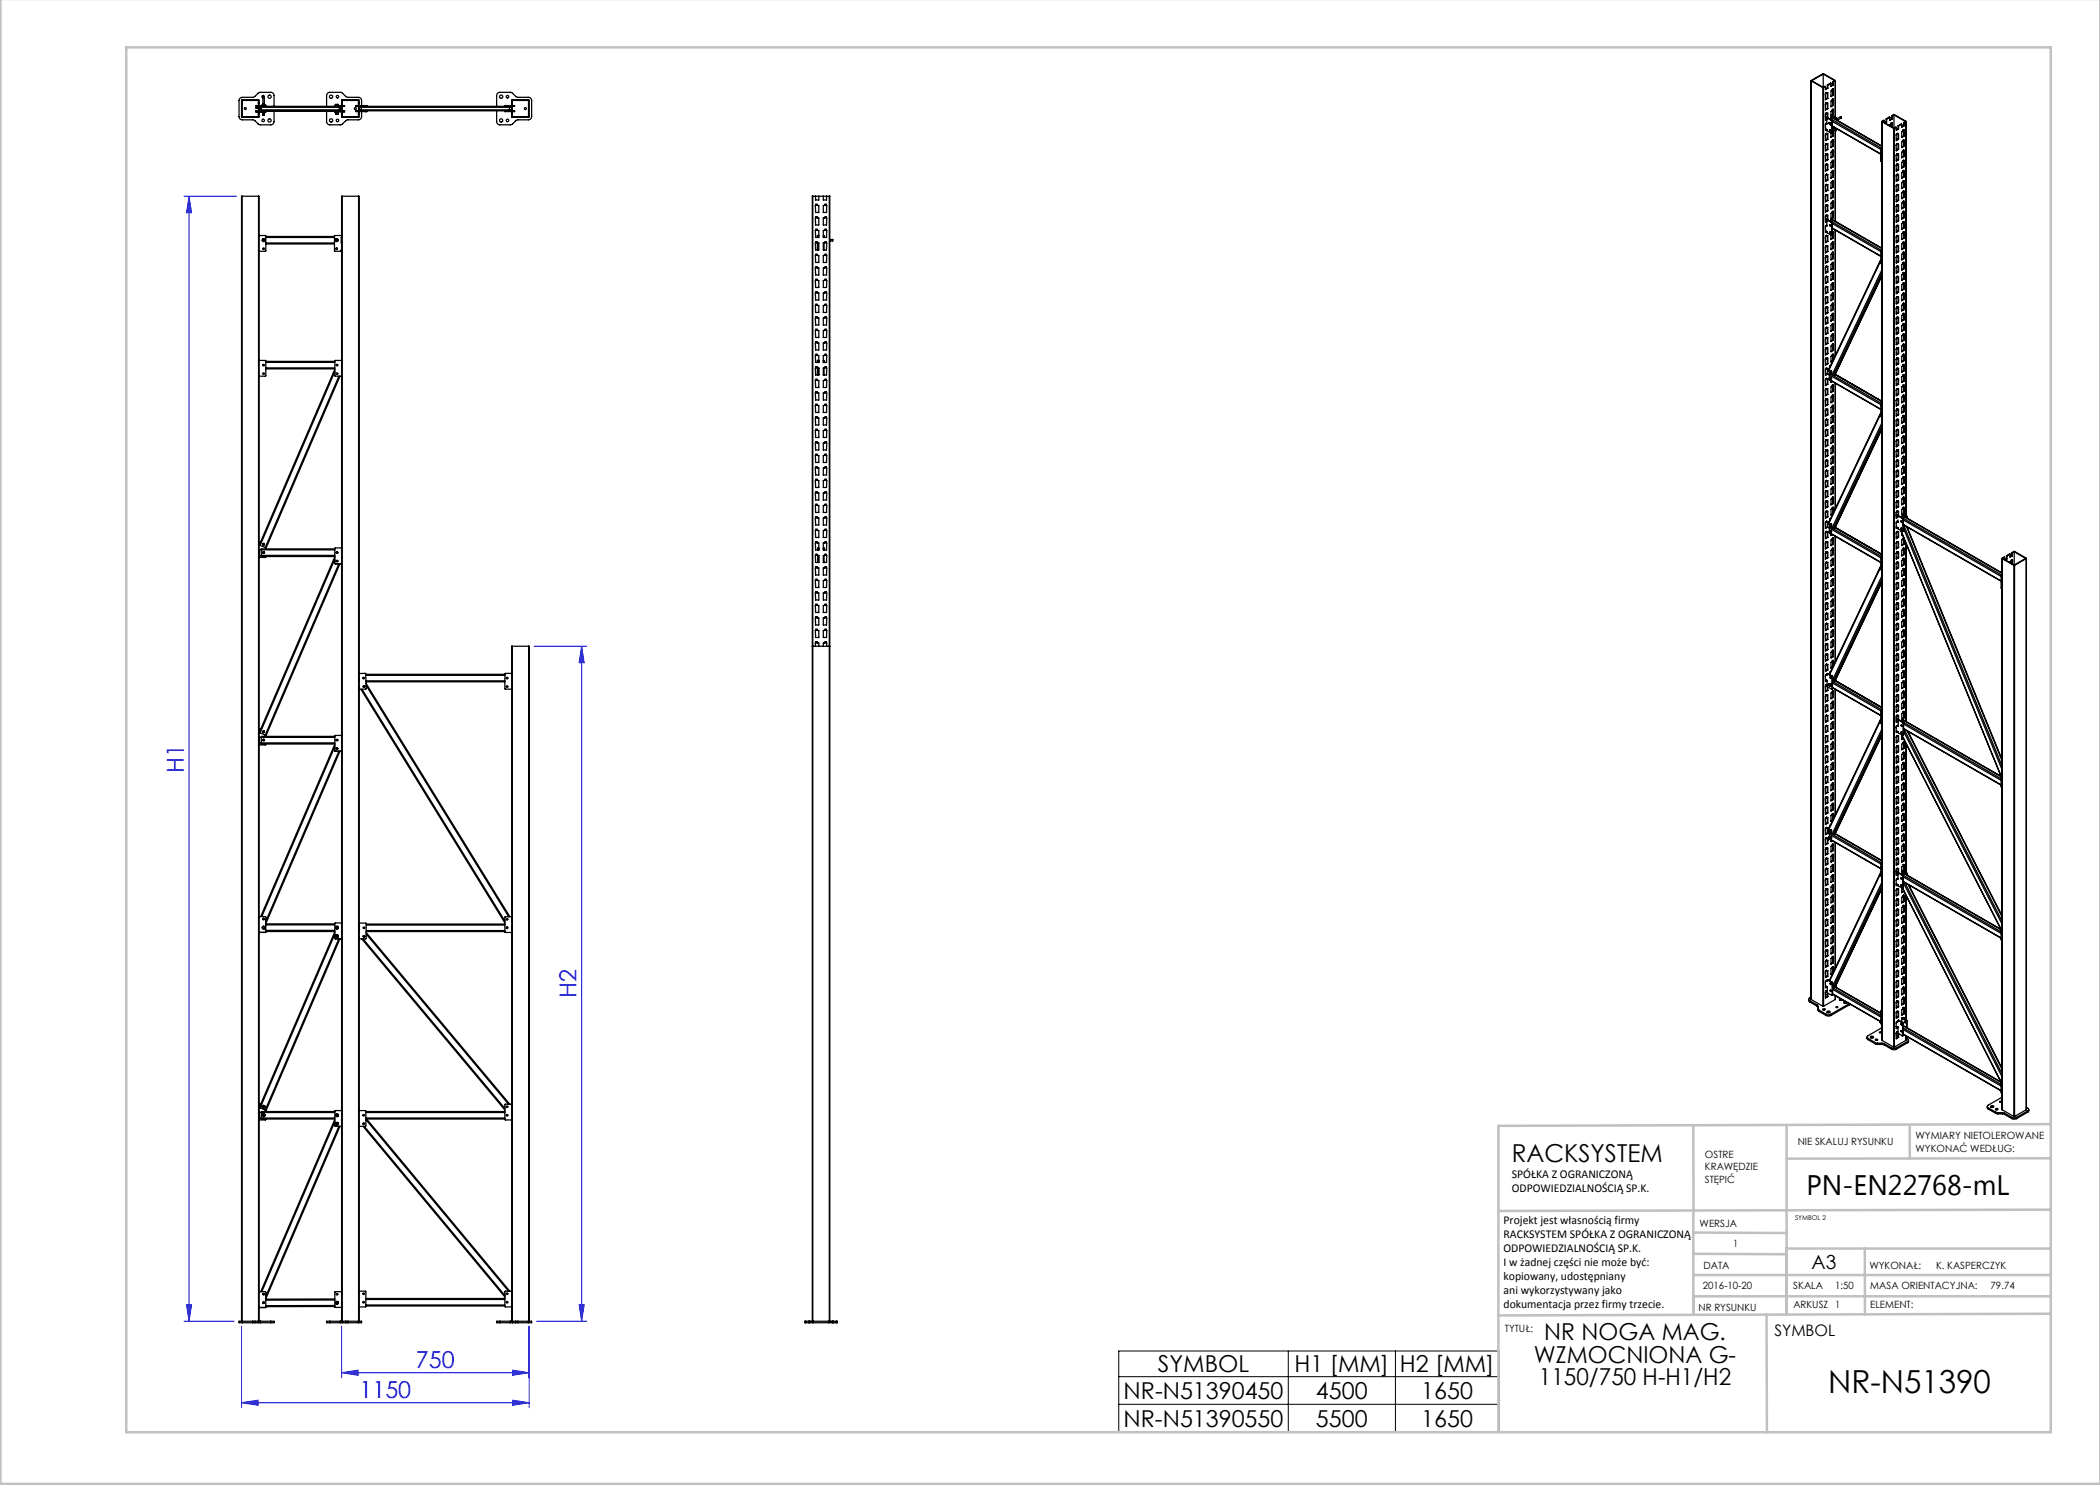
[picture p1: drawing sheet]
<svg xmlns="http://www.w3.org/2000/svg" width="420mm" height="297mm" viewBox="0 0 420 297" stroke-linecap="round" stroke-linejoin="round" font-family="sans-serif">
<defs><g id="words">
<text font-size="6.3" x="365.6" y="278.5">NR-N51390</text>
<text font-size="5.6" x="361.3" y="239.1">PN-EN22768-mL</text>
<text font-size="4.9" x="302.4" y="232.4">RACKSYSTEM</text>
<g font-size="4.7" fill="#00f">
<text x="36.8" y="154.6" transform="rotate(-90 36.8 154.6)">H1</text>
<text x="115.3" y="199.6" transform="rotate(-90 115.3 199.6)">H2</text>
<text x="83.2" y="273.5">750</text>
<text x="71.9" y="279.5">1150</text>
</g>
<g font-size="4.7">
<text x="308.9" y="268.1">NR NOGA MAG.</text>
<text x="231.6" y="274.4">SYMBOL</text>
<text x="258.9" y="274.4">H1 [MM]</text>
<text x="280" y="274.4">H2 [MM]</text>
<text x="306.8" y="272.6">WZMOCNIONA G-</text>
<text x="224.7" y="279.8">NR-N51390450</text>
<text x="263.2" y="279.8">4500</text>
<text x="284.3" y="279.8">1650</text>
<text x="307.8" y="277.1">1150/750 H-H1/H2</text>
<text x="224.7" y="285.3">NR-N51390550</text>
<text x="263.2" y="285.3">5500</text>
<text x="284.2" y="285.3">1650</text>
</g>
<text font-size="3.9" x="362.3" y="253.8">A3</text>
<text font-size="3.2" x="354.9" y="267.2">SYMBOL</text>
<g font-size="2.4">
<text x="302.4" y="235.6">SPÓŁKA Z OGRANICZONĄ</text>
<text x="302.4" y="238.4">ODPOWIEDZIALNOŚCIĄ SP.K.</text>
<text x="300.7" y="244.7">Projekt jest własnością firmy</text>
<text x="300.7" y="247.5">RACKSYSTEM SPÓŁKA Z OGRANICZONĄ</text>
<text x="300.7" y="250.3">ODPOWIEDZIALNOŚCIĄ SP.K.</text>
<text x="300.7" y="253.1">I w żadnej części nie może być:</text>
<text x="300.7" y="256">kopiowany, udostępniany</text>
<text x="300.7" y="258.8">ani wykorzystywany jako</text>
<text x="300.7" y="261.6">dokumentacja przez firmy trzecie.</text>
</g>
<g font-size="2">
<text x="383.1" y="227.9">WYMIARY NIETOLEROWANE</text>
<text x="341" y="231.6">OSTRE</text>
<text x="359.5" y="228.9">NIE SKALUJ RYSUNKU</text>
<text x="383.1" y="230.4">WYKONAĆ WEDŁUG:</text>
<text x="341" y="234.1">KRAWĘDZIE</text>
<text x="341" y="236.6">STĘPIĆ</text>
<text x="339.9" y="245.4">WERSJA</text>
<text x="346.6" y="249.5">1</text>
<text x="340.6" y="257.7">2016-10-20</text>
<text x="340.7" y="253.8">DATA</text>
<text x="358.7" y="257.7">SKALA</text>
<text x="367" y="257.7">1:50</text>
<text x="373.9" y="253.8">WYKONAŁ:</text>
<text x="374.1" y="257.7">MASA ORIENTACYJNA:</text>
<text x="387.2" y="253.8">K. KASPERCZYK</text>
<text x="398.1" y="257.7">79.74</text>
<text x="339.7" y="262.3">NR RYSUNKU</text>
<text x="358.7" y="261.7">ARKUSZ 1</text>
<text x="374.1" y="261.7">ELEMENT:</text>
<text x="301" y="266.4">TYTUŁ:</text>
</g>
<text font-size="1.3" x="359" y="244">SYMBOL 2</text>
</g></defs>
<g fill="none" stroke="#00f" stroke-width=".2">
<path d="M36.8 39.2h10.5M37.8 39.2l.5 3.3h-1zM37.8 39.2v225M106.8 129.2h10.5M116.3 129.2v135M116.3 129.2l.5 3.3h-1zM36.8 264.2h10M37.3 260.9h1l-.5 3.3zM48.3 265.2v16.3M68.3 274.5l3.3-.5v1.1zM68.3 265.2v10.3M68.3 274.5h37.5"/>
<path d="M102.5 274l3.3 .5-3.3 .6zM105.8 265.2v16.3M107.3 264.2h10M115.8 260.9h1l-.5 3.3zM48.3 280.5l3.3-.5v1.1zM48.3 280.5h57.5M102.5 280l3.3 .5-3.3 .6z"/>
</g>
<path d="M223.8 270.2h76v16.2h-76zM223.8 275.3h76M257.7 270.2v16.2M279.1 270.2v16.2M223.8 280.9h76" fill="none" stroke="#000" stroke-width=".2"/>
<g fill="none" stroke="#c0c0c0" stroke-width=".5">
<path d="M.1 -.1v296.9h419.9M25.2 9.5h385v276.9h-385zM338.7 225.2v16.9M357.3 225v37.9M382 225.4v6.3M410.1 224.8l-110.4 .4v61.2M410.1 231.7h-52.8M338.7 259.3h71.5M338.7 255h71.5M338.7 250.8l18.6 .1M338.7 246.5l18.6 .1M338.7 242.1v20.9"/>
<path d="M373 249.7v13.2M410.1 241.9l-110.4 .3M410.2 249.7h-52.9v13.2M353.3 262.9l.1 23.5M410.2 262.7l-110.5 .4"/>
</g>
<g fill="#00f">
<path d="M48.3 280.5l3.3-.5v1.1zM102.5 280l3.3 .5-3.3 .6zM68.3 274.5l3.3-.5v1.1zM102.5 274l3.3 .5-3.3 .6z"/>
<path d="M37.8 39.2l.5 3.3h-1zM37.3 260.9h1l-.5 3.3z"/>
<path d="M116.3 129.2l.5 3.3h-1zM115.8 260.9h1l-.5 3.3z"/>
</g>
<g fill="none" stroke="#000" stroke-width=".25">
<path d="M48.3 20h3.5v3.4h-3.5zM52.6 19.4h.2M52.6 19.4v1.5M52.6 19.4h.1M52.8 19.4h.1M52.9 19.4a.25 .25 0 0 0-.2-.3 .25 .25 0 0 0-.3 .2 .25 .25 0 0 0 .2 .3M52.9 19.4v1.5M68.3 20h3.5v3.4h-3.5zM102.4 20h3.4v3.4h-3.4zM362.2 16.1v183.8M362.2 16.2l2.4-1.5 2.4 1.5M362.2 16.2l2.4 1.3"/>
<path d="M362.2 16.2v183.7M364.6 17.5h.1M364.6 17.5v183.7M364.6 14.8l-2.3 1.3 2.3 1.4M364.6 14.8l2.3 1.3-.3 .2M364.6 14.8v2.7M364.7 17.5v183.7M365.1 17.3l-.5 .2M365.1 17.3l-.4 .2M365.1 17.3v.6l.5-.3M365.2 18.6h.1M365.2 18.5v.1"/>
<path d="M365.2 18.6l.1 .1M365.3 18.6l.1 .1M365.3 18.6v-.1l-.2 .3v1.2l.5-.3M365.4 18.7l.2-.2v1.2M365.5 17v.6M365.5 18.6v1M365.5 17h.1M365.5 17.6h.1M365.5 19.6l.1 .1M365.5 17.6l-.4 .2M365.5 19.6l-.4 .3M365.6 17v.6"/>
<path d="M366.2 16.7l-.7 .3M366.2 16.7v.6l.5-.3M366.2 16.7l-.6 .3M366.5 17.9h.1M366.5 19.9l.1 .1M366.5 17.8v.1M366.5 19.8v.1M366.5 19.9h.1M366.6 16.6h.1M366.6 17h.1M366.6 17l-.4 .2M366.6 16.6v.4"/>
<path d="M366.6 18.6v.4M366.6 18.6h.1M366.6 19l.1 .1M366.6 19l-.4 .2M366.6 16.3l.1 .1M366.6 16.3v.3M366.6 17.9v.7M366.6 20v.6M366.6 20h.1M366.6 20v-.2l-.4 .4v1.2l.5-.3M366.6 17.9l.1 .7M366.6 17.9v-.2l-.4 .5v1.1l.5-.2"/>
<path d="M366.6 20l.1 .7M366.7 16.6v.4M366.7 18.6v.5M366.7 16.4v.2M367 16.2l-.3 .2M367 16.2v7.3M367.1 16.1v7.4M48.4 39.2l-.1 225M48.4 39.2h3.3M48.4 39.2v225M48.4 20.1h3.3v3.2h-3.3zM51.2 22.3h.5"/>
<path d="M51.2 22.2h.5M51.3 21.1v.2M51.3 22.2v.2M51.3 21.3h1.8M51.3 22.2h15.6M51.3 21.1h.4M51.3 22.4h.4M51.3 21.5h-.1l.1 .2M51.3 21.5v.2M51.3 21.5h.4M51.3 21.7h.4M51.6 22.2h.1"/>
<path d="M51.6 21.5h.1M51.6 21.5v.2M51.6 22.2v.1M51.7 21.7h.1M51.7 22.8h.1M51.7 20.6h.1M51.7 39.2h.1v225M51.7 39.2v225M51.8 22.3h1.4M51.8 22.2v.1M51.8 22.2h15.1M51.8 21.5h.3"/>
<path d="M51.8 21.7h.3M51.8 21.5h.1M51.8 21.7h.1M51.8 21.1h1.3M51.8 22.4h1.3M51.8 21.5h16.4M51.8 22h16.4M51.8 21.5v.5M51.8 22l.2 .2M52 21.3l-.2 .2M52.3 21.3v.9M52.4 21.1h.1"/>
<path d="M52.4 21.1v-.2h.6v.2M52.5 21.1h.1M52.5 22.5h.1M52.5 22.3h.1M52.5 22.4v.1M52.5 21.1h.2M52.5 20.9v.2M52.5 22.3h.3M52.6 23h.3M52.6 22.6h.3zM52.6 22.5v.5M52.6 23h.1"/>
<path d="M52.6 22.6h.1M52.6 22.5h.3M52.7 21.1h.2M52.7 22.5h-.1M52.7 22.5h.2M52.7 21.1h.1M52.7 22.4v.1M52.8 22.3h-.1M52.8 22.3h.2M52.8 22.3h.1M52.8 21.1h.1M52.8 20.9v.2"/>
<path d="M52.8 21.1h-.1M52.9 22.5h.1M52.9 23h-.3M52.9 22.5v.5M52.9 21.1h.1M53 22.3h-.1M53 22.3h.1M53 22.5h-.1M53 22.5h.1M53 22.4v.1M53 21.1h.1M53 21.1h-.1"/>
<path d="M53.1 21.3h.1M53.1 21.1l.1 .2M53.1 21.1v.2M53.1 22.2v.2M53.2 22.2l-.1 .2M53.2 21.3h13.8M54.8 21.3v-2.2a.65 .65 0 0 0-.6-.6h-2.2l-1.3 .9-2.2 .1a.65 .65 0 0 0-.7 .6v3.2a.65 .65 0 0 0 .7 .7h2.2l1.3 1h2.2a.65 .65 0 0 0 .6-.7v-2.1M65.3 22.2v2.1a.65 .65 0 0 0 .7 .7l2.2-.1 1.3-.9h2.2a.65 .65 0 0 0 .6-.7v-1M66.9 22.2l.1 .1M66.9 22.2h.1M67 22.3h.3M67 21.3h.1"/>
<path d="M67 22.2h1.7M67 22.3h1.3M67 22.2v.1M67.1 21.1l-.1 .2M67.1 21.3h1.7M67.1 22.3l.1 .2M67.1 21.1v.2M67.1 21.1h1.2M67.1 20.9h.1M67.1 22.3h.1M67.1 20.9v.2M67.1 22.6v.2"/>
<path d="M67.1 22.8h.1M67.2 22.6h.2M67.2 22.6h.1M67.2 22.8h.1M67.2 22.5h.1M67.2 22.6h-.1M67.2 22.5h.2M67.2 22.6h.3M67.2 22.5v.1M67.2 20.9h.3M67.2 20.9h.1M67.2 20.9h-.1"/>
<path d="M67.3 22.8h.2M67.3 22.3h.3M67.3 22.5h-.1M67.3 22.5h.1M67.3 22.3v.2M67.3 20.9v.2M67.4 22.8h-.1M67.4 22.6v.2M67.4 22.8h.1M67.4 22.5h.2M67.5 22.6h.1M67.5 20.9h.1"/>
<path d="M67.5 20.9h-.2M67.5 22.5v.1M67.5 22.6h.2M67.5 22.8h.2M67.5 22.6h-.1M67.6 22.3h.1M67.6 22.3v.3M67.7 22.5h.1M67.6 22.6h-.1M67.6 22.5h.1M67.6 20.9h.1M67.6 20.9v.2"/>
<path d="M67.6 22.3v.2M67.6 22.3h.7M67.7 22.8h-.2M67.7 22.6h.1M67.7 22.8h.1M67.7 20.9h.1M67.7 20.9v.2M67.7 22.3v.2M67.7 22.6v.2M67.9 21.4l.3 .1M67.9 21.3v.9M68.1 21.3l.2 .2"/>
<path d="M68.2 22h-.3M68.2 21.5v.5M68.3 22l-.2 .2M68.3 22.8h.1M68.3 20.6h.1M68.4 39.2l-.1 225M68.4 39.2v225M68.4 39.2h3.3M68.4 20.1h3.3v3.2h-3.3zM68.4 21.1h.4M68.4 22.3h.3M68.4 22.3h.4"/>
<path d="M68.7 22.2h.1M68.7 22.2v.1M68.8 21.1v.2M68.8 22.3h.1M68.8 22.2l-.1 .1M68.8 22.2v.1M68.8 22.2h.1M71.3 21.1v.2M71.3 22.2v.1M71.3 21.3h1.7M71.3 22.2h1.7M71.3 21.1h.4"/>
<path d="M71.3 22.3h.4M71.7 22.8h.1M71.7 20.6h.1M71.7 39.2l.1 225M71.7 39.2v225M71.8 22.1l.2 .1M71.8 21.1h1.2M71.8 22.3h1.2M71.9 22h.4M71.9 21.5v.5M71.9 21.5h30.4M71.9 22h30.4"/>
<path d="M72 21.3l-.2 .1M72.3 21.4l-.4 .1M72.3 21.3v.9M72.3 21.1v-1a.65 .65 0 0 0-.6-.6l-2.3-.1-1.2-.9h-2.2a.65 .65 0 0 0-.7 .6v2.2M73 21.1h.1M73 21.3h.1M73 22.3h.1M73 22.2h.1M73 21.1v.2M73 22.2v.1M73.1 21.1v.2M73.1 22.2v.1"/>
<path d="M73.1 21.3h27.9M73.1 22.2h27.9M73.1 21.1h.1M73.1 22.3h.1M73.2 21.1h.1M73.2 22.3h.1M73.2 21.1v.2M73.2 22.2v.1M99.3 21.3v-2.2a.65 .65 0 0 1 .7-.6h2.2l1.3 1h2.2a.65 .65 0 0 1 .6 .6v3.2a.65 .65 0 0 1-.6 .7h-2.2l-1.3 .9-2.2 .1a.65 .65 0 0 1-.7-.7v-2.1M101 21.3h.1M101 22.2l.1 .1M101 22.2h.1"/>
<path d="M101.1 21.1l-.1 .2M101.1 21.3h1.7M101.1 22.2h1.7M101.1 21.1h1.2M101.1 22.3h1.2M101.1 21.1v.2M101.1 22.2v.1M101.9 21.3v.9M102.1 21.3l.2 .2M102.1 21.3h.1M102.3 22l-.1 .1M102.3 21.5v.5"/>
<path d="M102.3 22.8h.2M102.3 20.6h.2M102.5 20.1h3.2v3.2h-3.2zM102.5 21.1h.3M102.5 22.3h.3M102.8 21.1h.1l-.1 .2M102.8 22.2h.1l-.1 .1M102.8 21.1v.2M102.8 22.2v.1M162.6 39.2l-.1 225M162.6 39.2h3.3M162.6 39.2v225"/>
<path d="M163.1 39.2v.8h.7v-.8M164.7 39.2v.8h.6v-.8M165.9 39.2l.1 225M165.9 39.2v225M365.1 23.3h.1M365.1 23.4l1.2 .7M365.1 25.9h.1M365.1 23.8l.1 .1M365.1 23.3l1.3 .7M365.2 20.6h.1M365.2 22.7h.1M365.2 24.7h.1"/>
<path d="M365.2 26.8h.1M365.2 28.8l.1 .1M365.2 30.8h.1M365.2 32.9h.1M365.2 34.9h.1M365.2 37h.1M365.2 39h.1M365.2 22.7l.1 .1M365.2 30.8l.1 .1M365.2 34.9l.1 .1M365.2 39l.1 .1M365.2 20.6l.1 .1"/>
<path d="M365.2 24.7l.1 .1M365.2 22.6v.1M365.2 26.7v.1M365.2 28.7v.1M365.2 32.8v.1M365.2 36.9v.1M365.2 30.9h.1M365.2 32.9l.1 .1M365.3 25.9l.1 .2 .9 .5M365.3 23.8h.1M365.3 23.8l.1 .1M365.3 23.8l-.2 .1"/>
<path d="M365.3 25.9l-.2 .1M365.3 32.9l.1 .1M365.3 32.9v-.1l-.2 .3v1.1l.5-.2M365.3 30.9h.1M365.3 30.9v-.2l-.2 .4v1.1l.5-.3M365.3 28.9h.1M365.3 28.9v-.2l-.2 .3v1.2l.5-.3M365.4 39.1l-.1-.2-.2 .3v1.2l.5-.3M365.4 37l-.1-.1-.2 .3v1.1l.5-.2M365.4 35l-.1-.2-.2 .4v1.1l.5-.3M365.4 26.8l-.1-.1-.2 .3v1.1l.5-.2M365.4 24.8l-.1-.2-.2 .4v1.1l.3-.2"/>
<path d="M365.4 22.8l-.1-.2-.2 .3v1.1l.3-.1M365.4 20.7l-.1-.2-.2 .4v1.1l.5-.3M365.4 35l.2-.1v1.1M365.4 20.7l.2-.1v1.1M365.4 22.8l.2-.2v1M365.4 26.8l.2-.1v1.2M365.4 28.9l.2-.1v1.1M365.4 30.9l.2-.1v1.1M365.4 33l.2-.2v1.2M365.4 37l.2-.1v1.2M365.4 39.1l.2-.1v1.1M365.4 24.8h.1"/>
<path d="M365.4 23.9v.9M365.5 20.6v1.1M365.5 22.7v.8M365.5 26.8v1M365.5 28.8v1M365.5 30.8v1.1M365.5 32.9v1M365.5 34.9v1.1M365.5 37v1M365.5 39v1.1M365.5 33.9l-.4 .2M365.5 36l-.4 .2"/>
<path d="M365.5 21.7h.1M365.5 38l-.4 .2M365.5 27.8l.1 .1M365.5 31.9h.1M365.5 33.9l.1 .1M365.5 38l.1 .1M365.5 21.7l-.4 .2M365.5 27.8l-.4 .2M365.5 29.8l.1 .1M365.5 29.8l-.4 .3M365.5 31.9l-.4 .2M365.5 36h.1"/>
<path d="M365.9 24.7l.1 .2M365.9 24.5v.2M365.9 24.5l.3 .2M365.9 26h.2v.2zM365.9 24.6l.2 .1v.1zM365.9 24.6l.2 .2M366 24.9h.2M366 24.9l.1 .1M366 26l.1 .2M366 23.7l-.1 .1M366 23.7l10.3 6M366.1 24.7h.1"/>
<path d="M366.2 24.9l-.1 .1M366.2 24.7v.2M366.2 24.7v.1M366.2 26.6v.9l.5-.3M366.2 23.1l.9 .5M366.2 23l1 .5M366.2 24.8v.1M366.3 24.1v.1M366.3 24.8l-.2 .2M366.3 24.7v.1M366.3 24.8h.1M366.3 24.8h-.1"/>
<path d="M366.3 24.2v2.4M366.4 24v.1M366.4 24l-.1 .1M366.4 23.5l10 5.7M366.4 23.5l-.4 .2M366.4 23.5l10 5.8M366.4 26.5l-.1 .2M366.4 25.2l9.7 5.6M366.4 24.3l9.7 5.6M366.4 24.1v2.4M366.4 24.1l-.1 .1M366.4 25.8l.7 .4"/>
<path d="M366.4 26.5l-.1 .1M366.4 26.2h.1M366.4 26l.2-.1v.2M366.5 28.1h.1M366.5 21.9l.1 .1M366.5 26l.1 .1M366.5 30.1l.1 .1M366.5 32.2h.1M366.5 34.2l.1 .1M366.5 36.2l.1 .1M366.5 21.9h.1M366.5 25.9v.1"/>
<path d="M366.5 28v.1M366.5 30v.1M366.5 32.1v.1M366.5 34.1v.1M366.5 36.2h.1M366.5 38.2v.1M366.5 38.3h.1M366.5 22h.1M366.5 26h.1M366.5 30.1h.1M366.5 34.2h.1M366.6 20.6l.1 .1"/>
<path d="M366.6 21l.1 .1M366.6 32.9h.1M366.6 33.3h.1M366.6 37h.1M366.6 37.4h.1M366.6 20.6v.4M366.6 22.7v.4M366.6 26.8v.4M366.6 28.8v.4M366.6 30.8v.5M366.6 32.9v.4M366.6 34.9v.4"/>
<path d="M366.6 37v.4M366.6 39v.4M366.6 21l-.4 .3M366.6 23.1h-.1M366.6 22.7h.1M366.6 23.1h.1M366.6 26.8h.1M366.6 27.2h.1M366.6 27.2l-.4 .2M366.6 28.8l.1 .1M366.6 29.2l.1 .1M366.6 29.2l-.4 .2"/>
<path d="M366.6 30.8l.1 .1M366.6 31.3h.1M366.6 31.3l-.4 .2M366.6 33.3l-.4 .2M366.6 34.9l.1 .1M366.6 35.3l.1 .1M366.6 35.3l-.4 .3M366.6 37.4l-.4 .2M366.6 39l.1 .1M366.6 39.4l.1 .1M366.6 39.4l-.4 .2M366.6 22v.7"/>
<path d="M366.6 30.2v.6M366.6 38.3v.7M366.6 36.3v.7M366.6 32.2v.7M366.6 28.1v.7M366.6 26.1v.7M366.6 34.2v.7M366.6 28.1h.1M366.6 28.1v-.2l-.4 .5v1.1l.5-.2M366.6 32.2h.1M366.6 32.2v-.2l-.4 .5v1.1l.5-.3M366.6 36.3h.1"/>
<path d="M366.6 36.3v-.2l-.4 .5v1.1l.5-.3M366.6 38.3h.1M366.6 38.3v-.2l-.4 .5v1.1l.5-.2M366.6 34.2v.1M366.6 34.2v-.1l-.4 .4v1.2l.5-.3M366.6 30.2h.1M366.6 30.2v-.2l-.4 .4v1.2l.5-.3M366.6 26.1h.1M366.6 22h.1M366.6 22v-.2l-.4 .5v1.3M366.6 34.3l.1 .7M366.6 28.1l.1 .8"/>
<path d="M366.6 32.2l.1 .7M366.6 36.3l.1 .7M366.6 38.3l.1 .8M366.6 30.2l.1 .7M366.6 26.1l.1 .7M366.6 22l.1 .7M366.7 20.7v.4M366.7 22.7v.4M366.7 26.8v.4M366.7 28.9v.4M366.7 30.9v.4M366.7 32.9v.4"/>
<path d="M366.7 35v.4M366.7 37v.4M366.7 39.1v.4M366.7 23.1l-.1 .1M366.8 25.5l.1 .1v.2zM366.8 25.5l.2 .2M367 26.1v18.2M367.1 26.2v18.1M367.1 23.6l.1 .1M367.2 26.1l-.1 .1M367.2 23.7v.2M367.2 25.7v.4"/>
<path d="M367.2 23.5l.1 .2M367.2 23.5l-.1 .1M367.3 26.1l-.2 .1M367.3 23.7h-.1M367.3 26.1h-.1M367.3 23.7v.3M367.3 25.7v.4M368.2 23.3v.1M368.2 23.4l-.1-.1-.8 .5M368.2 23.4v.2l-.8 .5M368.2 23.4l.1 .1M376.1 30.7h.2l-.1 .1"/>
<path d="M376.1 30.5v.1M376.2 29.7l-.1 2.5 .3 .2M376.2 29.7l.2 .1M376.2 30.5l-.1 .1M376.2 30.5h-.1M376.3 30.9h.1M376.3 30.4l.1 .1h-.2M376.3 30.4l-.1 .1M376.3 29.7h-.2M376.3 29.7h-.1M376.3 30.4h.1M376.3 30.4l-.2 .1"/>
<path d="M376.4 24.3v183.8M376.4 30.6h-.2M376.4 31.9v.2M376.4 30.8l-.1 .1M376.4 24.3l2.3 1.4M376.9 24.1l-.5 .2M376.9 24.1l-.4 .2 2.3 1.3M376.9 24.1v.4M377.2 23.8h.1M377.2 24.4h.1M377.2 23.8v.6M377.2 24.4l-.3 .2"/>
<path d="M377.3 24.4l-.3 .2M377.3 23.8v.6M378 23.5l-.8 .3M378 23.5v.6l.4-.3M378 23.5l-.7 .3M378.3 24.7h.1M378.3 24.6v.1M378.3 23.3l.1 .1M378.3 23.8h.1M378.3 23.8l-.3 .2M378.3 23.3v.5M378.3 23.1l.5-.2 2.4 1.4"/>
<path d="M378.3 23.1l.1 .1M378.3 23.1v.2M378.4 24.7l-.1 .7M378.4 24.7h.1M378.4 24.7v-.2l-.2 .1-.2 .6M378.4 24.7v.7M378.4 23.4v.4M378.4 23.2v.2M378.7 25.7h.2M378.7 25.7v183.7M378.8 23l2.3 1.3-.4 .2M378.8 23l-.4 .2"/>
<path d="M378.8 23v2.6M378.9 25.7v183.7M379.2 25.5l-.4 .1M379.2 25.5l-.3 .2M379.2 25.5l.1 .6 .4-.3M379.4 26.8h.1M379.4 28.8h.1M379.4 30.8h.1M379.4 32.9h.1M379.4 34.9h.1M379.4 37h.1M379.4 39h.1"/>
<path d="M379.4 28.8l.1 .1M379.4 30.8l.1 .1M379.4 39l.1 .1M379.4 26.7v.1M379.4 28.7v.1M379.4 32.8v.1M379.4 36.9v.1M379.4 34.9l.1 .1M379.4 32.9l.1 .1M379.4 35h.1M379.5 37h.1M379.5 37v-.1l-.3 .3 .1 1.1 .4-.2"/>
<path d="M379.5 35h.1M379.5 35v-.2l-.3 .4 .1 1.1 .4-.3M379.5 32.9v.1M379.5 32.9v-.1l-.3 .3 .1 1.1 .4-.2M379.5 39.1v-.2l-.3 .3 .1 1.2 .4-.3M379.5 30.9v-.2l-.3 .4 .1 1.1 .4-.3M379.5 28.9v-.2l-.3 .3 .1 1.2 .4-.3M379.5 26.8v-.1l-.3 .3 .1 1.1 .4-.2M379.5 26.8l.2-.1v1.2M379.5 28.9l.2-.1v1.1M379.5 30.9l.2-.1v1.1M379.5 33l.2-.2v1.2"/>
<path d="M379.5 35l.2-.1v1.1M379.5 37l.2-.1v1.2M379.5 39.1l.2-.1v1.1M379.6 25.2h.1M379.6 25.8h.1M379.6 25.2v.6M379.6 26.8v1M379.6 28.8v1M379.6 30.8v1.1M379.6 32.9v1M379.6 34.9v1.1M379.6 37v1"/>
<path d="M379.6 39v1.1M379.6 25.8l-.3 .2M379.6 27.8l.1 .1M379.6 27.8l-.3 .2M379.6 29.8l.1 .1M379.6 29.8l-.3 .3M379.6 31.9h.1M379.6 31.9l-.3 .2M379.6 33.9l.1 .1M379.6 33.9l-.3 .2M379.6 36h.1M379.6 36l-.3 .2"/>
<path d="M379.6 38l.1 .1M379.6 38l-.3 .2M379.7 25.2v.6M380.3 24.8l-.6 .4M380.3 24.8v.6l.5-.2M380.3 24.8l-.7 .4M380.7 28.1h.1M380.7 30.1h.1M380.7 26l.1 .1M380.7 30.1l.1 .1M380.7 34.2l.1 .1M380.7 25.9v.1"/>
<path d="M380.7 28v.1M380.7 30v.1M380.7 32.1v.1M380.7 34.1v.1M380.7 36.2h.1M380.7 38.2v.1M380.7 32.2h.1M380.7 36.2l.1 .1M380.7 38.3h.1M380.7 26h.1M380.7 34.2h.1M380.7 24.7l.1 .1"/>
<path d="M380.7 25.1l.1 .1M380.7 25.1l-.4 .2M380.7 24.7v.4M380.7 26.8v.4M380.7 28.8v.4M380.7 30.8v.5M380.7 32.9v.4M380.7 34.9v.4M380.7 37v.4M380.7 39v.4M380.7 26.8h.1M380.7 27.2h.1"/>
<path d="M380.7 27.2l-.4 .2M380.7 28.8l.1 .1M380.7 29.2l.1 .1M380.7 29.2l-.4 .2M380.7 30.8l.1 .1M380.7 31.3h.1M380.7 31.3l-.4 .2M380.7 32.9h.1M380.7 33.3h.1M380.7 33.3l-.4 .2M380.7 34.9l.1 .1M380.7 35.3l.1 .1"/>
<path d="M380.7 35.3l-.4 .3M380.7 37h.1M380.7 37.4h.1M380.7 37.4l-.4 .2M380.7 39l.1 .1M380.7 39.4l.1 .1M380.7 39.4l-.4 .2M380.7 24.5l.1 .1M380.7 24.5v.2M380.8 26.1l-.1 .7M380.8 30.2l-.1 .6M380.8 34.2l-.1 .7"/>
<path d="M380.8 38.3l-.1 .7M380.8 36.3l-.1 .7M380.8 32.2l-.1 .7M380.8 28.1l-.1 .7M380.8 28.1h.1M380.8 28.1v-.2l-.5 .5v1.1l.5-.2M380.8 32.2h.1M380.8 32.2v-.2l-.5 .5v1.1l.5-.3M380.8 36.3h.1M380.8 36.3v-.2l-.5 .5v1.1l.5-.3M380.8 38.3h.1M380.8 38.3v-.2l-.5 .5v1.1l.5-.2"/>
<path d="M380.8 34.2v.1M380.8 34.2v-.1l-.5 .4v1.2l.5-.3M380.8 30.2h.1M380.8 30.2v-.2l-.5 .4v1.2l.5-.3M380.8 26.1h.1M380.8 26.1v-.2l-.5 .4v1.2l.5-.3M380.8 28.1v.8M380.8 32.2v.7M380.8 36.3v.7M380.8 38.3v.8M380.8 34.3v.7M380.8 30.2v.7"/>
<path d="M380.8 26.1v.7M380.8 24.8v.4M380.8 26.8v.4M380.8 28.9v.4M380.8 30.9v.4M380.8 32.9v.4M380.8 35v.4M380.8 37v.4M380.8 39.1v.4M380.8 24.6v.2M381.2 24.3l-.4 .3M381.2 24.3v78.8"/>
<path d="M51.8 47.1l1.4 .1v3h-1.4M52.5 48.1l.2 .2M52.5 47.9v.2M52.8 47.8l-.3 .1M52.8 47.8l.2 .1M52.9 48.2l-.2 .1M53 47.9l-.1 .3M53.2 47.3h13.7M53.2 48.8h13.7M53.2 47.5h13.7M53.2 48.6h13.7M67.1 48.1l.2 .2"/>
<path d="M67.2 47.9l-.1 .2M67.4 49.6l-.2 .1 .2 .2M67.4 47.8l-.2 .1M67.4 47.8l.2 .2M67.5 48.2l-.2 .1M67.6 48l-.1 .2M68.2 50.3h.1M68.3 50.3h.1M68.3 47.1l-1.4 .1v3l1.4 .1M68.3 47.5v1.1M68.3 50v.2M163.2 58.3h.2v.3h.4v1.4h-.7z"/>
<path d="M163.2 55.8h.2v.3h.4v1.4h-.7zM163.2 53.3h.2v.3h.4v1.4h-.7zM163.2 50.8h.2v.3h.4v1.4h-.7zM163.2 48.3h.2v.3h.4v1.4h-.7zM163.2 45.8h.2v.3h.4v1.4h-.7zM163.2 43.3h.2v.3h.4v1.4h-.7zM163.2 40.8h.2v.3h.4v1.4h-.7zM163.5 47.2v.3M163.5 48.6v1.4M163.5 47.2h.3M163.6 47.1v.4M163.6 48.6v1.4"/>
<path d="M163.8 47.1l-.3 .1M164.7 43.6h.3v-.3h.3v1.7h-.6zM164.7 48.6h.3v-.3h.3v1.7h-.6zM164.7 53.6h.3v-.3h.3v1.7h-.6zM164.7 58.6h.3v-.3h.3v1.7h-.6zM164.7 56.1h.3v-.3h.3v1.7h-.6zM164.7 51.1h.3v-.3h.3v1.7h-.6zM164.7 46.1h.3v-.3h.3v1.7h-.6zM164.7 41.1h.3v-.3h.3v1.7h-.6zM164.7 47.1l.1 .1M164.7 47.2h.1M164.8 47.2v.3"/>
<path d="M164.8 48.6v1.4M166 48.2h.5M166 47.9h.5M166.5 47.9v.3M365.1 43.7h.1M365.1 43.8l1.2 .7M365.1 46.3h.1M365.1 44.2l.1 .1M365.1 43.7l1.3 .7M365.1 41l.2-.1v.2l.3-.1v1.1l-.5 .3zM365.2 41.1h.1M365.2 43.1h.1"/>
<path d="M365.2 45.1h.1M365.2 47.2h.1M365.2 49.2h.1M365.2 51.3h.1M365.2 53.3h.1M365.2 55.3h.1M365.2 57.4h.1M365.2 59.4l.1 .1M365.2 47.2l.1 .1M365.2 55.3l.1 .1M365.2 45.1l.1 .1M365.2 49.2l.1 .1"/>
<path d="M365.2 41v.1M365.2 43v.1M365.2 47.1v.1M365.2 51.2v.1M365.2 53.2v.1M365.2 57.3v.1M365.2 59.4h.1M365.2 53.3l.1 .1M365.2 43.1l.1 .1M365.2 57.4l.1 .1M365.3 44.3h.1M365.3 44.2l-.2 .1"/>
<path d="M365.3 46.3l-.2 .1M365.3 59.5h.1M365.3 59.5v-.2l-.2 .4v1.1l.5-.3M365.3 57.4l.1 .1M365.3 57.4v-.1l-.2 .3v1.1l.5-.2M365.3 53.4h.1M365.3 53.4v-.2l-.2 .3v1.2l.5-.3M365.3 43.1l.1 .1M365.3 43.1v-.1l-.2 .3v1.2l.3-.2M365.4 55.4l-.1-.2-.2 .4v1.1l.5-.3M365.4 51.3l-.1-.2-.2 .4v1.1l.5-.2M365.4 49.3l-.1-.2-.2 .4v1.1l.5-.3"/>
<path d="M365.4 47.2l-.1-.1-.2 .3v1.1l.5-.2M365.4 45.2l-.1-.2-.2 .4v1.1l.3-.2M365.4 53.4l.2-.2v1.2M365.4 47.2l.2-.1v1.2M365.4 43.2l.2-.2v1M365.4 49.3l.2-.1v1.1M365.4 51.3l.2-.1v1.2M365.4 55.4l.2-.1v1.1M365.4 57.5l.2-.2v1.2M365.4 59.5l.2-.1v1.1M365.4 45.2h.1M365.4 44.3v.9"/>
<path d="M365.5 41.1v1M365.5 43.1v.8M365.5 47.2v1M365.5 49.2v1.1M365.5 51.3v1M365.5 53.3v1M365.5 55.3v1.1M365.5 57.4v1M365.5 59.4v1.1M365.5 48.2l-.4 .2M365.5 54.3l-.4 .3M365.5 40.1h.1"/>
<path d="M365.5 48.2l.1 .1M365.5 50.3h.1M365.5 52.3l.1 .1M365.5 54.3l.1 .1M365.5 56.4h.1M365.5 58.4l.1 .1M365.5 40.1l-.4 .2M365.5 42.1h.1M365.5 42.1l-.4 .2M365.5 50.3l-.4 .2M365.5 52.3l-.4 .2M365.5 56.4l-.4 .2"/>
<path d="M365.5 58.4l-.4 .2M365.9 46.4h.2v.2zM365.9 45l.2 .1v.1zM366 44.1l-.1 .1M366 44.1l10.4 6M366 45l.1 .2M366 46.4l.1 .2M366.2 47v.9l.5-.3M366.3 44.5v.1M366.3 44.6v2.4l-.9-.5-.1-.2M366.3 43.9l10.1 5.7M366.3 43.9l-.3 .2"/>
<path d="M366.3 43.9l10.1 5.8M366.4 44.4v.1M366.4 44.4l-.1 .1M366.4 46.9v.1M366.4 45.7l9.8 5.6M366.4 46.9l-.1 .2M366.4 44.5l-.1 .1M366.4 44.7l9.8 5.6M366.4 44.5v2.4M366.4 45.6l9.8 5.6M366.4 46.6h.1M366.4 46.4l.2-.1v.2"/>
<path d="M366.5 45.7h-.1M366.5 40.3h.1M366.5 52.6h.1M366.5 40.3l.1 .1M366.5 42.4h.1M366.5 48.5h.1M366.5 56.6l.1 .1M366.5 40.2v.1M366.5 42.3v.1M366.5 46.4h.1M366.5 48.4v.1M366.5 50.4v.1"/>
<path d="M366.5 52.5v.1M366.5 54.5v.1M366.5 56.6h.1M366.5 58.6v.1M366.5 46.4l.1 .1M366.5 50.5l.1 .1M366.5 54.6l.1 .1M366.5 58.7h.1M366.5 46.5h.1M366.5 50.5h.1M366.5 54.6h.1M366.5 56.7h.1"/>
<path d="M366.5 58.7l.1 .1M366.6 41.5l-.4 .2M366.6 43.5l-.4 .2M366.6 47.6l-.4 .2M366.6 53.7l-.4 .2M366.6 57.8l-.4 .2M366.6 41.5h.1M366.6 59.8l-.4 .2M366.6 49.2l.1 .1M366.6 53.3l.1 .1M366.6 55.8h.1M366.6 57.4h.1"/>
<path d="M366.6 59.8l.1 .1M366.6 41.1v.4M366.6 43.1v.4M366.6 47.2v.4M366.6 49.2v.4M366.6 51.3v.4M366.6 53.3v.4M366.6 55.3v.5M366.6 57.4v.4M366.6 59.4v.4M366.6 41.1h.1M366.6 43.1h.1"/>
<path d="M366.6 43.5l.1 .1M366.6 47.2h.1M366.6 47.6h.1M366.6 49.6l.1 .1M366.6 49.6l-.4 .2M366.6 51.3h.1M366.6 51.7h.1M366.6 51.7l-.4 .2M366.6 53.7l.1 .1M366.6 55.3l.1 .1M366.6 55.8l-.4 .2M366.6 57.8h.1"/>
<path d="M366.6 59.4l.1 .1M366.6 42.4v.7M366.6 50.6v.7M366.6 54.7v.6M366.6 58.7v.7M366.6 56.7v.7M366.6 52.6v.7M366.6 48.5v.7M366.6 40.4v.7M366.6 46.5v.7M366.6 40.4h.1M366.6 40.4v-.2l-.4 .4v1.2l.5-.3"/>
<path d="M366.6 48.5h.1M366.6 48.5v-.1l-.4 .4v1.1l.5-.2M366.6 52.6h.1M366.6 52.6v-.2l-.4 .5v1.1l.5-.2M366.6 56.7h.1M366.6 56.7v-.2l-.4 .5v1.1l.5-.3M366.6 58.7v.1M366.6 58.7v-.1l-.4 .4v1.1l.5-.2M366.6 54.7h.1M366.6 54.7v-.2l-.4 .4v1.2l.5-.3M366.6 50.6h.1M366.6 50.6v-.2l-.4 .4v1.2l.5-.3"/>
<path d="M366.6 46.5h.1M366.6 42.4h.1M366.6 42.4v-.2l-.4 .5v1.1l.5-.2M366.6 40.4l.1 .7M366.6 52.6l.1 .8M366.6 58.8l.1 .7M366.6 46.5l.1 .7M366.6 48.5l.1 .8M366.6 56.7l.1 .7M366.6 54.7l.1 .7M366.6 50.6l.1 .7M366.6 42.4l.1 .7"/>
<path d="M366.7 41.1v.4M366.7 43.1v.5M366.7 47.2v.4M366.7 49.3v.4M366.7 51.3v.4M366.7 53.4v.4M366.7 55.4v.4M366.7 57.4v.4M366.7 59.5v.4M367 46v25.1M367.1 46v25M376.2 51.9l-10.5 22.1v.1"/>
<path d="M376.2 52.2l-10.5 21.9M376.2 50.2v2.4l.2 .2M376.2 50.2h.2M376.3 50.1h-.1M376.3 50.1l-.1 .1M376.3 50.1h.1M376.4 55.2l-9.3 19.6M376.4 52.3v.2M376.4 50.9v.2M376.4 54l-10 20.9M376.4 54.6l-9.7 20.4M379.4 41.1h.1"/>
<path d="M379.4 43.1h.1M379.4 45.1h.1M379.4 47.2h.1M379.4 49.2h.1M379.4 51.3h.1M379.4 53.3h.1M379.4 55.3h.1M379.4 57.4h.1M379.4 59.4h.1M379.4 43.1l.1 .1M379.4 47.2l.1 .1M379.4 49.2l.1 .1"/>
<path d="M379.4 53.3l.1 .1M379.4 55.3l.1 .1M379.4 57.4l.1 .1M379.4 59.4l.1 .1M379.4 41v.1M379.4 43v.1M379.4 47.1v.1M379.4 51.2v.1M379.4 53.2v.1M379.4 57.3v.1M379.4 45.1l.1 .1M379.4 45.2h.1"/>
<path d="M379.5 51.3h.1M379.5 51.3v-.1l-.3 .3 .1 1.1 .4-.2M379.5 45.2h.1M379.5 45.2v-.2l-.3 .4 .1 1.1 .4-.3M379.5 41.1h.1M379.5 41.1v-.2l-.3 .4 .1 1.1 .4-.3M379.5 59.5v-.2l-.3 .4 .1 1.1 .4-.3M379.5 57.5v-.2l-.3 .3 .1 1.1 .4-.2M379.5 55.4v-.2l-.3 .4 .1 1.1 .4-.3M379.5 53.4v-.2l-.3 .3 .1 1.2 .4-.3M379.5 49.3v-.2l-.3 .4 .1 1.1 .4-.3M379.5 47.3v-.2l-.3 .3 .1 1.1 .4-.2"/>
<path d="M379.5 43.2v-.2l-.3 .3 .1 1.2 .4-.3M379.5 41.1l.2-.1v1.1M379.5 43.2l.2-.2v1.2M379.5 45.2l.2-.1v1.1M379.5 47.3l.2-.2v1.2M379.5 49.3l.2-.1v1.1M379.5 51.3l.2-.1v1.2M379.5 53.4l.2-.1v1.1M379.5 55.4l.2-.1v1.1M379.5 57.5l.2-.2v1.2M379.5 59.5l.2-.1v1.1M379.6 41.1v1"/>
<path d="M379.6 43.1v1M379.6 45.1v1.1M379.6 47.2v1M379.6 49.2v1.1M379.6 51.3v1M379.6 53.3v1M379.6 55.3v1.1M379.6 57.4v1M379.6 59.4v1.1M379.6 40.1h.1M379.6 40.1l-.3 .2M379.6 42.1h.1"/>
<path d="M379.6 42.1l-.3 .2M379.6 44.1l.1 .1M379.6 44.1l-.3 .3M379.6 46.2h.1M379.6 46.2l-.3 .2M379.6 48.2l.1 .1M379.6 48.2l-.3 .2M379.6 50.3h.1M379.6 50.3l-.3 .2M379.6 52.3l.1 .1M379.6 52.3l-.3 .2M379.6 54.3l.1 .1"/>
<path d="M379.6 54.3l-.3 .3M379.6 56.4h.1M379.6 56.4l-.3 .2M379.6 58.4l.1 .1M379.6 58.4l-.3 .2M380.7 40.3l.1 .1M380.7 52.6h.1M380.7 42.4h.1M380.7 46.4l.1 .1M380.7 48.5h.1M380.7 54.6l.1 .1M380.7 56.7h.1"/>
<path d="M380.7 58.7l.1 .1M380.7 40.2v.1M380.7 42.3v.1M380.7 44.3v.1M380.7 46.4h.1M380.7 48.4v.1M380.7 50.4v.1M380.7 52.5v.1M380.7 54.5v.1M380.7 56.6v.1M380.7 58.6v.1M380.7 44.4l.1 .1"/>
<path d="M380.7 50.5l.1 .1M380.7 44.4h.1M380.7 46.5h.1M380.7 50.5h.1M380.7 54.6h.1M380.7 58.7h.1M380.7 41.1v.4M380.7 43.1v.4M380.7 45.1v.4M380.7 47.2v.4M380.7 49.2v.4M380.7 51.3v.4"/>
<path d="M380.7 53.3v.4M380.7 55.3v.5M380.7 57.4v.4M380.7 59.4v.4M380.7 41.1h.1M380.7 41.5h.1M380.7 41.5l-.4 .2M380.7 43.1h.1M380.7 43.5l.1 .1M380.7 43.5l-.4 .2M380.7 45.1l.1 .1M380.7 45.5l.1 .1"/>
<path d="M380.7 45.5l-.4 .3M380.7 47.2h.1M380.7 47.6h.1M380.7 47.6l-.4 .2M380.7 49.2l.1 .1M380.7 49.6l.1 .1M380.7 49.6l-.4 .2M380.7 51.3h.1M380.7 51.7h.1M380.7 51.7l-.4 .2M380.7 53.3l.1 .1M380.7 53.7l.1 .1"/>
<path d="M380.7 53.7l-.4 .2M380.7 55.3l.1 .1M380.7 55.8h.1M380.7 55.8l-.4 .2M380.7 57.4h.1M380.7 57.8h.1M380.7 57.8l-.4 .2M380.7 59.4l.1 .1M380.7 59.8l.1 .1M380.7 59.8l-.4 .3M380.8 42.4l-.1 .7M380.8 46.5l-.1 .7"/>
<path d="M380.8 50.6l-.1 .7M380.8 54.7l-.1 .6M380.8 58.7l-.1 .7M380.8 52.6l-.1 .7M380.8 48.5l-.1 .7M380.8 44.5l-.1 .6M380.8 40.4l-.1 .7M380.8 56.7l-.1 .7M380.8 40.4h.1M380.8 40.4v-.2l-.5 .4v1.2l.5-.3M380.8 44.5h.1M380.8 44.5v-.2l-.5 .4v1.2l.5-.3"/>
<path d="M380.8 48.5h.1M380.8 48.5v-.1l-.5 .4v1.1l.5-.2M380.8 52.6h.1M380.8 52.6v-.2l-.5 .5v1.1l.5-.2M380.8 56.7h.1M380.8 56.7v-.2l-.5 .5v1.1l.5-.3M380.8 58.7v.1M380.8 58.7v-.1l-.5 .4v1.2l.5-.3M380.8 54.7h.1M380.8 54.7v-.2l-.5 .4v1.2l.5-.3M380.8 50.6h.1M380.8 50.6v-.2l-.5 .4v1.2l.5-.3"/>
<path d="M380.8 46.5h.1M380.8 46.5v-.2l-.5 .5v1.1l.5-.3M380.8 42.4h.1M380.8 42.4v-.2l-.5 .5v1.1l.5-.2M380.8 40.4v.7M380.8 44.5v.7M380.8 48.5v.8M380.8 52.6v.8M380.8 56.7v.7M380.8 58.8v.7M380.8 54.7v.7M380.8 50.6v.7"/>
<path d="M380.8 46.5v.7M380.8 42.4v.7M380.8 41.1v.4M380.8 43.1v.5M380.8 45.2v.4M380.8 47.2v.4M380.8 49.3v.4M380.8 51.3v.4M380.8 53.4v.4M380.8 55.4v.4M380.8 57.4v.4M380.8 59.5v.4"/>
<path d="M51.8 72.1l1.4 .1v3h-1.4M53.2 72.3h13.8M53.2 73.8h13.8M53.2 72.5h13.8M53.2 73.6h13.8M67 74l-15.2 35 .2 .1M67 74.4l-15 34.7M67.8 75.2l-14.8 34.3M68 75.2l-14.8 34.4-.2-.1M68.3 72.1l-1.3 .1v3h1.3M163.2 78.3h.2v.3h.4v1.4h-.7zM163.2 75.8h.2v.3h.4v1.4h-.7z"/>
<path d="M163.2 73.3h.2v.3h.4v1.4h-.7zM163.2 70.8h.2v.3h.4v1.4h-.7zM163.2 68.3h.2v.3h.4v1.4h-.7zM163.2 65.8h.2v.3h.4v1.4h-.7zM163.2 63.3h.2v.3h.4v1.4h-.7zM163.2 60.8h.2v.3h.4v1.4h-.7zM163.5 72.1l.2 .1zM163.5 72.2v.3M163.5 73.6v1.4M163.6 72.1v.4M163.6 73.6v1.4M163.7 73.6l.1 .1"/>
<path d="M163.8 72.4l-.1 .1M164.7 63.6h.3v-.3h.3v1.7h-.6zM164.7 68.6h.3v-.3h.3v1.7h-.6zM164.7 73.6h.3v-.3h.3v1.7h-.6zM164.7 78.6h.3v-.3h.3v1.7h-.6zM164.7 76.1h.3v-.3h.3v1.7h-.6zM164.7 71.1h.3v-.3h.3v1.7h-.6zM164.7 66.1h.3v-.3h.3v1.7h-.6zM164.7 61.1h.3v-.3h.3v1.7h-.6zM164.7 72.1l.1 .1M164.7 72.2h.1M164.8 72.2v.3"/>
<path d="M164.8 73.6v1.4M365.2 61.5h.1M365.2 63.5h.1M365.2 65.5h.1M365.2 67.6h.1M365.2 69.6h.1M365.2 71.7h.1M365.2 73.7h.1M365.2 75.8h.1M365.2 77.8h.1M365.2 79.8h.1M365.2 63.5l.1 .1"/>
<path d="M365.2 67.6l.1 .1M365.2 73.7l.1 .1M365.2 61.4v.1M365.2 63.4v.1M365.2 67.5v.1M365.2 71.6v.1M365.2 75.7v.1M365.2 77.7v.1M365.2 65.5l.1 .1M365.2 69.6l.1 .1M365.2 79.8l.1 .1M365.2 79.9h.1"/>
<path d="M365.2 65.6h.1M365.2 69.7h.1M365.2 77.8l.1 .1M365.3 79.9h.1M365.3 79.9v-.2l-.2 .4v1.1l.5-.3M365.3 77.8l.1 .1M365.3 77.8v-.1l-.2 .3v1.2l.5-.3M365.3 71.7h.1M365.3 71.7v-.1l-.2 .3v1.1l.5-.2M365.3 69.7h.1M365.3 69.7v-.2l-.2 .4v1.1l.5-.3M365.3 65.6h.1"/>
<path d="M365.3 65.6v-.2l-.2 .4v1.1l.5-.3M365.3 61.5h.1M365.3 61.5v-.1l-.2 .3v1.1l.5-.2M365.4 75.8l-.1-.2-.2 .4v1.1l.5-.3M365.4 73.8l-.1-.2-.2 .3v1.2l.5-.3M365.4 67.7l-.1-.2-.2 .3v1.1l.5-.2M365.4 63.6l-.1-.2-.2 .3v1.2l.5-.3M365.4 79.9l.2-.1v1.1M365.4 73.8l.2-.1v1.1M365.4 67.7l.2-.2v1.2M365.4 61.5l.2-.1v1.2M365.4 63.6l.2-.1v1.1"/>
<path d="M365.4 65.6l.2-.1v1.1M365.4 69.7l.2-.1v1.1M365.4 71.7l.2-.1v1.2M365.4 75.8l.2-.1v1.1M365.4 77.9l.2-.2v1.2M365.5 61.5v1M365.5 63.5v1M365.5 65.5v1.1M365.5 67.6v1M365.5 69.6v1.1M365.5 71.7v1M365.5 73.7v1.1"/>
<path d="M365.5 75.8v1M365.5 77.8v1M365.5 79.8v1.1M365.5 64.5l-.4 .3M365.5 68.6l-.4 .2M365.5 74.8l-.4 .2M365.5 60.5h.1M365.5 62.5l.1 .1M365.5 64.5l.1 .1M365.5 66.6h.1M365.5 68.6l.1 .1M365.5 72.7l.1 .1"/>
<path d="M365.5 74.8h.1M365.5 78.8l.1 .1M365.5 60.5l-.4 .2M365.5 62.5l-.4 .2M365.5 66.6l-.4 .2M365.5 70.7h.1M365.5 70.7l-.4 .2M365.5 72.7l-.4 .2M365.5 76.8h.1M365.5 76.8l-.4 .2M365.5 78.8l-.4 .3M365.7 74.1l.7 .8"/>
<path d="M365.9 75.9l10.3 6M365.9 75l10.3 5.9M365.9 75v.9M365.9 75.9l10.3 5.9M365.9 74.6h.1M365.9 73.5h.1M365.9 73.3h.1M365.9 73.3v.2M365.9 74.6v.2M366 74.7l-.1 .3M366 74.7l10.4 6M366 73.2h.1"/>
<path d="M366 73.2l-.1 .1M366.1 75.5h.2v.3zM366.2 75.5l.1 .2-.1-.2-.1 .1M366.2 74.6l-.2 .1M366.2 74.1l.1 .3M366.2 76.1v.4l.3-.2M366.4 76.3l-.2 .1M366.4 74.9l.3 .1M366.5 62.8h.1M366.5 64.8l.1 .1M366.5 60.7l.1 .1M366.5 68.9l.1 .1"/>
<path d="M366.5 77.1h.1M366.5 60.7h.1M366.5 62.7v.1M366.5 64.7v.1M366.5 66.8v.1M366.5 68.8v.1M366.5 70.9h.1M366.5 77v.1M366.5 79v.1M366.5 66.9h.1M366.5 70.9l.1 .1M366.5 79.1l.1 .1"/>
<path d="M366.5 68.9h.1M366.5 79.1h.1M366.6 68l-.4 .2M366.6 78.2l-.4 .2M366.6 61.5h.1M366.6 65.5l.1 .1M366.6 68h.1M366.6 77.8h.1M366.6 61.5v.4M366.6 63.5v.4M366.6 65.5v.5M366.6 67.6v.4"/>
<path d="M366.6 69.6v.4M366.6 71.7v.4M366.6 77.8v.4M366.6 79.8v.4M366.6 61.9h.1M366.6 61.9l-.4 .2M366.6 63.5l.1 .1M366.6 63.9l.1 .1M366.6 63.9l-.4 .2M366.6 66h.1M366.6 66l-.4 .2M366.6 67.6h.1"/>
<path d="M366.6 69.6l.1 .1M366.6 70l.1 .1M366.6 70l-.4 .3M366.6 71.7h.1M366.6 72.1h.1M366.6 72.1l-.4 .2M366.6 78.2l.1 .1M366.6 79.8l.1 .1M366.6 62.8v.7M366.6 66.9v.7M366.6 71v.7M366.6 79.2v.6"/>
<path d="M366.6 68.9v.7M366.6 64.9v.6M366.6 60.8v.7M366.6 77.1v.7M366.6 60.8h.1M366.6 60.8v-.2l-.4 .4v1.2l.5-.3M366.6 64.9h.1M366.6 64.9v-.2l-.4 .4v1.2l.5-.3M366.6 68.9v.1M366.6 68.9v-.1l-.4 .4v1.2l.5-.3M366.6 77.1h.1M366.6 77.1v-.2l-.4 .5v1.1l.5-.2"/>
<path d="M366.6 79.2h.1M366.6 79.2v-.2l-.4 .4v1.2l.5-.3M366.6 71h.1M366.6 71v-.2l-.4 .5v1.1l.3-.2M366.6 66.9h.1M366.6 66.9v-.2l-.4 .5v1.1l.5-.3M366.6 62.8h.1M366.6 62.8v-.2l-.4 .5v1.1l.5-.2M366.6 79.2l.1 .7M366.6 66.9l.1 .7M366.6 60.8l.1 .7M366.6 64.9l.1 .7"/>
<path d="M366.6 69l.1 .7M366.6 77.1l.1 .7M366.6 71l.1 .7M366.6 62.8l.1 .8M366.7 61.5v.4M366.7 63.6v.4M366.7 65.6v.4M366.7 67.6v.4M366.7 69.7v.4M366.7 71.7v.2M366.7 77.8v.5M366.7 79.9v.4"/>
<path d="M366.9 74.9v.1M367 74.8l9.4 5.4M367 74.8l9.4 5.5M367 74.8v.1M367 76.6v25.1M367.1 74.8l-.4 .2M367.1 74.8v.1M367.1 76.7v25M379.3 65.5l.2-.1v.2l.2-.1v1.1l-.4 .3zM379.4 61.5h.1M379.4 63.5l.1 .1M379.4 65.6h.1"/>
<path d="M379.4 67.6h.1M379.4 69.6h.1M379.4 71.7h.1M379.4 73.7l.1 .1M379.4 75.8h.1M379.4 77.8h.1M379.4 79.8h.1M379.4 67.6l.1 .1M379.4 69.6l.1 .1M379.4 79.8l.1 .1M379.4 61.4v.1M379.4 63.4v.1"/>
<path d="M379.4 65.5v.1M379.4 67.5v.1M379.4 71.6v.1M379.4 73.7h.1M379.4 75.7v.1M379.4 77.7v.1M379.4 77.8l.1 .1M379.5 77.9h.1M379.5 77.9v-.2l-.3 .3 .1 1.2 .4-.3M379.5 75.8h.1M379.5 75.8v-.2l-.3 .4 .1 1.1 .4-.2M379.5 73.8h.1"/>
<path d="M379.5 73.8v-.2l-.3 .4 .1 1.1 .4-.3M379.5 63.6h.1M379.5 63.6v-.2l-.3 .3 .1 1.2 .4-.3M379.5 79.9v-.2l-.3 .4 .1 1.1 .4-.3M379.5 71.7v-.1l-.3 .3 .1 1.1 .4-.2M379.5 69.7v-.2l-.3 .4 .1 1.1 .4-.3M379.5 67.7v-.2l-.3 .3 .1 1.2 .4-.3M379.5 61.5v-.1l-.3 .3 .1 1.1 .4-.2M379.5 61.5l.2-.1v1.2M379.5 63.6l.2-.1v1.1M379.5 67.7l.2-.2v1.2M379.5 69.7l.2-.1v1.1"/>
<path d="M379.5 71.7l.2-.1v1.2M379.5 73.8l.2-.1v1.1M379.5 75.8l.2-.1v1.2M379.5 77.9l.2-.2v1.2M379.5 79.9l.2-.1v1.1M379.6 61.5v1M379.6 63.5v1.1M379.6 65.6v1M379.6 67.6v1M379.6 69.6v1.1M379.6 71.7v1M379.6 73.7v1.1"/>
<path d="M379.6 75.8v1M379.6 77.8v1M379.6 79.8v1.1M379.6 60.5h.1M379.6 60.5l-.3 .2M379.6 62.5l.1 .1M379.6 62.5l-.3 .2M379.6 64.6h.1M379.6 64.6l-.3 .2M379.6 66.6h.1M379.6 66.6l-.3 .2M379.6 68.6l.1 .1"/>
<path d="M379.6 68.6l-.3 .2M379.6 70.7h.1M379.6 70.7l-.3 .2M379.6 72.7l.1 .1M379.6 72.7l-.3 .2M379.6 74.8h.1M379.6 74.8l-.3 .2M379.6 76.8l.1 .1M379.6 76.8l-.3 .2M379.6 78.8l.1 .1M379.6 78.8l-.3 .3M380.7 64.8h.1"/>
<path d="M380.7 75l.1 .1M380.7 77.1h.1M380.7 60.7l.1 .1M380.7 62.8h.1M380.7 64.8l.1 .1M380.7 66.9h.1M380.7 68.9l.1 .1M380.7 70.9l.1 .1M380.7 73h.1M380.7 60.7h.1M380.7 62.7v.1M380.7 64.7v.1"/>
<path d="M380.7 66.8v.1M380.7 68.8v.1M380.7 70.9h.1M380.7 72.9v.1M380.7 74.9v.1M380.7 77v.1M380.7 79v.1M380.7 79.1l.1 .1M380.7 68.9h.1M380.7 71h.1M380.7 79.1h.1M380.7 61.5v.4"/>
<path d="M380.7 63.5v.4M380.7 65.6v.4M380.7 67.6v.4M380.7 69.6v.4M380.7 71.7v.4M380.7 73.7v.4M380.7 75.8v.4M380.7 77.8v.4M380.7 79.8v.4M380.7 61.5h.1M380.7 61.9h.1M380.7 61.9l-.4 .2"/>
<path d="M380.7 63.5l.1 .1M380.7 63.9l.1 .1M380.7 63.9l-.4 .2M380.7 65.6h.1M380.7 66h.1M380.7 66l-.4 .2M380.7 67.6h.1M380.7 68l.1 .1M380.7 68l-.4 .2M380.7 69.6l.1 .1M380.7 70l.1 .1M380.7 70l-.4 .3"/>
<path d="M380.7 71.7h.1M380.7 72.1h.1M380.7 72.1l-.4 .2M380.7 73.7l.1 .1M380.7 74.1l.1 .1M380.7 74.1l-.4 .2M380.7 75.8h.1M380.7 76.2h.1M380.7 76.2l-.4 .2M380.7 77.8l.1 .1M380.7 78.2l.1 .1M380.7 78.2l-.4 .2"/>
<path d="M380.7 79.8l.1 .1M380.8 62.8l-.1 .7M380.8 66.9l-.1 .7M380.8 71l-.1 .7M380.8 75.1l-.1 .7M380.8 79.2l-.1 .6M380.8 77.1l-.1 .7M380.8 73l-.1 .7M380.8 68.9l-.1 .7M380.8 64.9l-.1 .7M380.8 60.8l-.1 .7M380.8 60.8h.1"/>
<path d="M380.8 60.8v-.2l-.5 .5v1.1l.5-.3M380.8 64.9h.1M380.8 64.9v-.2l-.5 .4v1.2l.5-.3M380.8 69h.1M380.8 69v-.2l-.5 .4v1.2l.5-.3M380.8 73h.1M380.8 73v-.2l-.5 .5v1.1l.5-.2M380.8 77.1h.1M380.8 77.1v-.2l-.5 .5v1.1l.5-.2M380.8 79.2h.1M380.8 79.2v-.2l-.5 .4v1.2l.5-.3M380.8 75.1h.1"/>
<path d="M380.8 75.1v-.2l-.5 .4v1.2l.5-.3M380.8 71h.1M380.8 71v-.2l-.5 .5v1.1l.5-.3M380.8 66.9h.1M380.8 66.9v-.2l-.5 .5v1.1l.5-.2M380.8 62.8v-.2l-.5 .5v1.1l.5-.2M380.8 60.8v.7M380.8 64.9v.7M380.8 69v.7M380.8 73v.8M380.8 77.1v.8M380.8 79.2v.7"/>
<path d="M380.8 75.1v.7M380.8 71v.7M380.8 66.9v.7M380.8 62.8v.8M380.8 61.5v.4M380.8 63.6v.4M380.8 65.6v.4M380.8 67.6v.5M380.8 69.7v.4M380.8 71.7v.4M380.8 73.8v.4M380.8 75.8v.4"/>
<path d="M380.8 77.9v.4M380.8 79.9v.4M163.2 98.3h.2v.3h.4v1.4h-.7zM163.2 95.8h.2v.3h.4v1.4h-.7zM163.2 93.3h.2v.3h.4v1.4h-.7zM163.2 90.8h.2v.3h.4v1.4h-.7zM163.2 88.3h.2v.3h.4v1.4h-.7zM163.2 85.8h.2v.3h.4v1.4h-.7zM163.2 83.3h.2v.3h.4v1.4h-.7zM163.2 80.8h.2v.3h.4v1.4h-.7zM164.7 83.6h.3v-.3h.3v1.7h-.6zM164.7 88.6h.3v-.3h.3v1.7h-.6z"/>
<path d="M164.7 93.6h.3v-.3h.3v1.7h-.6zM164.7 98.6h.3v-.3h.3v1.7h-.6zM164.7 96.1h.3v-.3h.3v1.7h-.6zM164.7 91.1h.3v-.3h.3v1.7h-.6zM164.7 86.1h.3v-.3h.3v1.7h-.6zM164.7 81.1h.3v-.3h.3v1.7h-.6zM365.2 81.9h.1M365.2 83.9l.1 .1M365.2 86h.1M365.2 88l.1 .1M365.2 90h.1M365.2 92.1h.1"/>
<path d="M365.2 94.1h.1M365.2 96.2h.1M365.2 98.2h.1M365.2 81.9l.1 .1M365.2 94.1l.1 .1M365.2 98.2l.1 .1M365.2 90l.1 .1M365.2 81.8v.1M365.2 83.9h.1M365.2 85.9v.1M365.2 87.9v.1M365.2 92v.1"/>
<path d="M365.2 96.1v.1M365.2 98.1v.1M365.2 92.1l.1 .1M365.2 90.1h.1M365.3 96.2h.1M365.3 96.2v-.1l-.2 .3v1.1l.5-.2M365.3 92.1l.1 .1M365.3 92.1v-.1l-.2 .3v1.1l.5-.2M365.3 90.1h.1M365.3 90.1v-.2l-.2 .4v1.1l.5-.3M365.3 88.1h.1M365.3 88.1v-.2l-.2 .3v1.2l.5-.3"/>
<path d="M365.3 84h.1M365.3 84v-.2l-.2 .4v1.1l.5-.3M365.4 98.3l-.1-.2-.2 .3v1.2l.5-.3M365.4 94.2l-.1-.2-.2 .4v1.1l.5-.3M365.4 86l-.1-.1-.2 .3v1.1l.5-.2M365.4 82l-.1-.2-.2 .3v1.1l.5-.2M365.4 86l.2-.1v1.2M365.4 92.2l.2-.2v1.2M365.4 82l.2-.2v1.2M365.4 84l.2-.1v1.1M365.4 88.1l.2-.1v1.1M365.4 90.1l.2-.1v1.1"/>
<path d="M365.4 94.2l.2-.1v1.1M365.4 96.2l.2-.1v1.2M365.4 98.3l.2-.1v1.1M365.5 81.9v1M365.5 83.9v1.1M365.5 86v1M365.5 88v1M365.5 90v1.1M365.5 92.1v1M365.5 94.1v1.1M365.5 96.2v1M365.5 98.2v1.1"/>
<path d="M365.5 91.1h.1M365.5 85l-.4 .2M365.5 87l-.4 .2M365.5 89l-.4 .3M365.5 80.9h.1M365.5 85h.1M365.5 87l.1 .1M365.5 89l.1 .1M365.5 93.1l.1 .1M365.5 99.3h.1M365.5 80.9l-.4 .2M365.5 82.9l.1 .1"/>
<path d="M365.5 82.9l-.4 .2M365.5 91.1l-.4 .2M365.5 93.1l-.4 .2M365.5 95.2h.1M365.5 95.2l-.4 .2M365.5 97.2l.1 .1M365.5 97.2l-.4 .2M365.5 99.3l-.4 .2M366.5 87.3h.1M366.5 99.5l.1 .1M366.5 81.1l.1 .1M366.5 85.2l.1 .1"/>
<path d="M366.5 89.3l.1 .1M366.5 93.4l.1 .1M366.5 97.5h.1M366.5 81.1h.1M366.5 83.1v.1M366.5 85.1v.1M366.5 87.2v.1M366.5 89.2v.1M366.5 91.3v.1M366.5 93.3v.1M366.5 95.4h.1M366.5 97.4v.1"/>
<path d="M366.5 99.4v.1M366.5 83.2h.1M366.5 91.4h.1M366.5 95.4l.1 .1M366.5 81.2h.1M366.5 85.2h.1M366.5 89.3h.1M366.5 93.4h.1M366.6 92.1h.1M366.6 90l.1 .1M366.6 80.2l-.4 .3M366.6 94.5l-.4 .3"/>
<path d="M366.6 80.2l.1 .1M366.6 98.6l-.4 .2M366.6 84.3l.1 .1M366.6 86h.1M366.6 88.4l.1 .1M366.6 92.5h.1M366.6 94.1l.1 .1M366.6 81.9v.4M366.6 83.9v.4M366.6 86v.4M366.6 88v.4M366.6 90v.5"/>
<path d="M366.6 92.1v.4M366.6 94.1v.4M366.6 96.2v.4M366.6 98.2v.4M366.6 81.9h.1M366.6 82.3h.1M366.6 82.3l-.4 .2M366.6 83.9l.1 .1M366.6 84.3l-.4 .2M366.6 86.4h.1M366.6 86.4l-.4 .2M366.6 88l.1 .1"/>
<path d="M366.6 88.4l-.4 .2M366.6 90.5h.1M366.6 90.5l-.4 .2M366.6 92.5l-.4 .2M366.6 94.5l.1 .1M366.6 96.2h.1M366.6 96.6h.1M366.6 96.6l-.4 .2M366.6 98.2l.1 .1M366.6 98.6l.1 .1M366.6 83.2v.7M366.6 87.3v.7"/>
<path d="M366.6 91.4v.7M366.6 95.5v.7M366.6 99.6v.7M366.6 97.5v.7M366.6 93.4v.7M366.6 89.4v.6M366.6 85.3v.7M366.6 81.2v.7M366.6 81.2h.1M366.6 81.2v-.2l-.4 .5v1.1l.5-.3M366.6 85.3h.1M366.6 85.3v-.2l-.4 .4v1.2l.5-.3"/>
<path d="M366.6 89.4h.1M366.6 89.4v-.2l-.4 .4v1.2l.5-.3M366.6 93.4v.1M366.6 93.4v-.1l-.4 .4v1.2l.5-.3M366.6 99.6h.1M366.6 99.6v-.2l-.4 .4v1.2l.5-.3M366.6 95.5h.1M366.6 95.5v-.2l-.4 .5v1.1l.5-.3M366.6 91.4h.1M366.6 91.4v-.2l-.4 .5v1.1l.5-.3M366.6 87.3h.1M366.6 87.3v-.2l-.4 .5v1.1l.5-.2"/>
<path d="M366.6 83.2h.1M366.6 83.2v-.1l-.4 .4v1.1l.5-.2M366.6 97.5v-.2l-.4 .5v1.1l.5-.2M366.6 85.3l.1 .7M366.6 97.5l.1 .8M366.6 99.6l.1 .7M366.6 87.3l.1 .8M366.6 83.2l.1 .8M366.6 81.2l.1 .7M366.6 89.4l.1 .7M366.6 93.5l.1 .7M366.6 95.5l.1 .7"/>
<path d="M366.6 91.4l.1 .7M366.7 81.9v.4M366.7 84v.4M366.7 86v.4M366.7 88.1v.4M366.7 90.1v.4M366.7 92.1v.4M366.7 94.2v.4M366.7 96.2v.4M366.7 98.3v.4M376.2 82.5l-10.5 22.1v.2M376.2 82.8l-10.5 22"/>
<path d="M376.2 80.8v2.4l.2 .2M376.2 80.8l.2 .1M376.3 80.7l-.1 .1M376.3 80.7h.1M376.4 80.7h.1M376.4 80.7h-.1M376.4 82.9v.2M376.4 81.6v.1M376.4 85.8l-9.3 19.6M376.4 84.6l-10 20.9M376.4 85.2l-9.7 20.4M379.4 81.9h.1"/>
<path d="M379.4 83.9h.1M379.4 86h.1M379.4 88h.1M379.4 90h.1M379.4 92.1h.1M379.4 94.1h.1M379.4 96.2h.1M379.4 98.2l.1 .1M379.4 83.9l.1 .1M379.4 88l.1 .1M379.4 90l.1 .1M379.4 94.1l.1 .1"/>
<path d="M379.4 81.8v.1M379.4 85.9v.1M379.4 87.9v.1M379.4 92v.1M379.4 96.1v.1M379.4 98.2h.1M379.4 81.9l.1 .1M379.4 92.1l.1 .1M379.5 98.3h.1M379.5 98.3v-.2l-.3 .3 .1 1.2 .4-.3M379.5 92.1v.1M379.5 92.1v-.1l-.3 .3 .1 1.1 .4-.2"/>
<path d="M379.5 81.9v.1M379.5 81.9v-.1l-.3 .3 .1 1.1 .4-.2M379.5 96.2v-.1l-.3 .3 .1 1.1 .4-.2M379.5 94.2v-.2l-.3 .4 .1 1.1 .4-.3M379.5 90.1v-.2l-.3 .4 .1 1.1 .4-.3M379.5 88.1v-.2l-.3 .3 .1 1.2 .4-.3M379.5 86v-.1l-.3 .3 .1 1.1 .4-.2M379.5 84v-.2l-.3 .4 .1 1.1 .4-.3M379.5 82l.2-.2v1.2M379.5 84l.2-.1v1.1M379.5 86l.2-.1v1.2M379.5 88.1l.2-.1v1.1"/>
<path d="M379.5 90.1l.2-.1v1.1M379.5 92.2l.2-.2v1.2M379.5 94.2l.2-.1v1.1M379.5 96.2l.2-.1v1.2M379.5 98.3l.2-.1v1.1M379.6 99.3h.1M379.6 81.9v1M379.6 83.9v1.1M379.6 86v1M379.6 88v1M379.6 90v1.1M379.6 92.1v1"/>
<path d="M379.6 94.1v1.1M379.6 96.2v1M379.6 98.2v1.1M379.6 80.9h.1M379.6 80.9l-.3 .2M379.6 82.9l.1 .1M379.6 82.9l-.3 .2M379.6 85h.1M379.6 85l-.3 .2M379.6 87l.1 .1M379.6 87l-.3 .2M379.6 89l.1 .1"/>
<path d="M379.6 89l-.3 .3M379.6 91.1h.1M379.6 91.1l-.3 .2M379.6 93.1l.1 .1M379.6 93.1l-.3 .2M379.6 95.2h.1M379.6 95.2l-.3 .2M379.6 97.2l.1 .1M379.6 97.2l-.3 .2M379.6 99.3l-.3 .2M380.7 87.3h.1M380.7 99.5l.1 .1"/>
<path d="M380.7 81.1l.1 .1M380.7 89.3l.1 .1M380.7 93.4l.1 .1M380.7 97.5h.1M380.7 81.1h.1M380.7 83.1v.1M380.7 85.1v.1M380.7 87.2v.1M380.7 89.2v.1M380.7 91.3v.1M380.7 93.3v.1M380.7 95.4h.1"/>
<path d="M380.7 97.4v.1M380.7 99.4v.1M380.7 83.2h.1M380.7 85.2l.1 .1M380.7 91.4h.1M380.7 95.4l.1 .1M380.7 81.2h.1M380.7 85.2h.1M380.7 89.3h.1M380.7 93.4h.1M380.7 83.2l.1 .1M380.7 98.2l.1 .1"/>
<path d="M380.7 81.9v.4M380.7 83.9v.4M380.7 86v.4M380.7 88v.4M380.7 90v.5M380.7 92.1v.4M380.7 94.1v.4M380.7 96.2v.4M380.7 98.2v.4M380.7 80.2l.1 .1M380.7 80.2l-.4 .3M380.7 82.3l-.4 .2"/>
<path d="M380.7 81.9h.1M380.7 82.3h.1M380.7 84.3l-.4 .2M380.7 83.9l.1 .1M380.7 84.3l.1 .1M380.7 86h.1M380.7 86.4h.1M380.7 86.4l-.4 .2M380.7 88.4l-.4 .2M380.7 88l.1 .1M380.7 88.4l.1 .1M380.7 90.5l-.4 .2"/>
<path d="M380.7 90l.1 .1M380.7 90.5h.1M380.7 92.5l-.4 .2M380.7 92.1h.1M380.7 92.5h.1M380.7 94.5l-.4 .3M380.7 94.1l.1 .1M380.7 94.5l.1 .1M380.7 96.2h.1M380.7 96.6h.1M380.7 96.6l-.4 .2M380.7 98.6l.1 .1"/>
<path d="M380.7 98.6l-.4 .2M380.8 87.3l-.1 .7M380.8 91.4l-.1 .7M380.8 95.5l-.1 .7M380.8 99.6l-.1 .7M380.8 97.5l-.1 .7M380.8 93.4l-.1 .7M380.8 89.4l-.1 .6M380.8 85.3l-.1 .7M380.8 81.2l-.1 .7M380.8 83.2l-.1 .7M380.8 81.2h.1"/>
<path d="M380.8 81.2v-.2l-.5 .5v1.1l.5-.3M380.8 85.3h.1M380.8 85.3v-.2l-.5 .4v1.2l.5-.3M380.8 89.4v.7M380.8 89.4v-.2l-.5 .4v1.2l.5-.3M380.8 93.4v.1M380.8 93.4v-.1l-.5 .4v1.2l.5-.3M380.8 97.5h.1M380.8 97.5v-.2l-.5 .5v1.1l.5-.2M380.8 99.6h.1M380.8 99.6v-.2l-.5 .4v1.2l.5-.3M380.8 95.5h.1"/>
<path d="M380.8 95.5v-.2l-.5 .5v1.1l.5-.3M380.8 91.4h.1M380.8 91.4v-.2l-.5 .5v1.1l.5-.3M380.8 87.3h.1M380.8 87.3v-.2l-.5 .5v1.1l.5-.2M380.8 83.2v.1M380.8 83.2v-.1l-.5 .4v1.1l.5-.2M380.8 81.2v.7M380.8 85.3v.7M380.8 93.5v.7M380.8 97.5v.8M380.8 99.6v.7"/>
<path d="M380.8 95.5v.7M380.8 91.4v.7M380.8 87.3v.8M380.8 83.3v.7M380.8 81.9v.4M380.8 84v.4M380.8 86v.4M380.8 88.1v.4M380.8 90.1v.4M380.8 92.1v.4M380.8 94.2v.4M380.8 96.2v.4"/>
<path d="M380.8 98.3v.4M51.8 111.1h.1M51.8 110h.1M51.8 108.6h.1M52 109.1l1 .4M52.1 108.3l-.3 .1M52.3 111.1v.2h14.7M52.3 110v1.1M52.3 110h14.7M52.3 111.1h14.7M52.6 110.5l.1-.1 .2 .1M52.6 110.6l.1-.2 .2 .2"/>
<path d="M52.6 110.6h.1M53.2 111.3l-.1 .2h-1.3M53.2 109.6v.2M67 111.5l-15.2 35 .2 .1M67 109.8h-14.7v.2M67 112.7l.1 .1M67 112.6l.1 .1M67 111.9l-15 34.7M67.1 112.7h1.2M67.2 112.2l.2-.1 .2 .1M67.2 110.5l.2-.1 .2 .1M67.8 112.8l-14.8 34.2"/>
<path d="M68 112.8l-14.8 34.3-.2-.1M68.3 112.8h.1M68.3 112.7h.1M68.3 109.6h-1.3v3M163.2 118.3h.2v.3h.4v1.4h-.7zM163.2 115.8h.2v.3h.4v1.4h-.7zM163.2 113.3h.2v.3h.4v1.4h-.7zM163.2 110.8h.2v.3h.3l.1 1.4h-.7zM163.2 108.3h.2v.3h.4v1.4h-.7zM163.2 105.8h.2v.3h.4v1.4h-.7zM163.2 103.3h.2v.3h.4v1.4h-.7zM163.2 100.8h.2v.3h.4v1.4h-.7z"/>
<path d="M163.6 109.6h.2zM163.6 109.7v.3M163.6 111.1v1.4M163.6 111.1h.1M164.7 103.6h.3v-.3h.3v1.7h-.6zM164.7 108.6h.3v-.3h.3v1.7h-.6zM164.7 113.6h.3v-.3h.3v1.7h-.6zM164.7 118.6h.3v-.3h.3v1.7h-.6zM164.7 116.1h.3v-.3h.3v1.7h-.6zM164.7 111.1h.3v-.3h.3v1.7h-.6zM164.7 106.1h.3v-.3h.3v1.7h-.6zM164.7 101.1h.3v-.3h.3v1.7h-.6z"/>
<path d="M164.7 109.6l.1 .1M164.7 109.7h.1M164.8 109.7v.3M164.8 111.1v1.4M365.2 100.3h.1M365.2 102.3h.1M365.2 104.3h.1M365.2 106.4h.1M365.2 108.4l.1 .1M365.2 110.5h.1M365.2 112.5h.1M365.2 114.5h.1"/>
<path d="M365.2 116.6h.1M365.2 118.6l.1 .1M365.2 114.5l.1 .1M365.2 102.3l.1 .1M365.2 112.5l.1 .1M365.2 116.6l.1 .1M365.2 100.2v.1M365.2 102.2v.1M365.2 106.3v.1M365.2 108.4h.1M365.2 110.4v.1M365.2 112.4v.1"/>
<path d="M365.2 116.5v.1M365.2 118.6h.1M365.2 104.3l.1 .1M365.2 104.4h.1M365.2 106.4l.1 .1M365.3 118.7h.1M365.3 118.7v-.2l-.2 .4v1.1l.5-.3M365.3 108.5h.1M365.3 108.5v-.2l-.2 .4v1.1l.5-.3M365.3 106.4h.1M365.3 106.4v-.1l-.2 .3v1.1l.5-.2M365.3 104.4h.1"/>
<path d="M365.3 104.4v-.2l-.2 .4v1.1l.5-.3M365.3 100.3l.3-.1v1.1M365.3 100.3v-.2l-.2 .4v1.1l.5-.3M365.4 116.7l-.1-.2-.2 .3v1.1l.5-.2M365.4 114.6l-.1-.2-.2 .4v1.1l.5-.3M365.4 112.6l-.1-.2-.2 .3v1.2l.5-.3M365.4 110.5l-.1-.2-.2 .4v1.1l.5-.2M365.4 102.4l-.1-.2-.2 .3v1.2l.5-.3M365.4 118.7l.2-.1v1.1M365.4 112.6l.2-.2v1.2M365.4 106.4l.2-.1v1.2M365.4 102.4l.2-.2v1.2"/>
<path d="M365.4 104.4l.2-.1v1.1M365.4 108.5l.2-.1v1.1M365.4 110.5l.2-.1v1.2M365.4 114.6l.2-.1v1.1M365.4 116.7l.2-.2v1.2M365.5 100.3v1M365.5 102.3v1M365.5 104.3v1.1M365.5 106.4v1M365.5 108.4v1.1M365.5 110.5v1M365.5 112.5v1"/>
<path d="M365.5 114.5v1.1M365.5 116.6v1M365.5 118.6v1.1M365.5 105.4l-.4 .2M365.5 109.5l-.4 .2M365.5 101.3h.1M365.5 103.3l.1 .1M365.5 119.7l-.4 .2M365.5 105.4h.1M365.5 107.4l.1 .1M365.5 109.5h.1M365.5 111.5l.1 .1"/>
<path d="M365.5 113.5l.1 .1M365.5 115.6h.1M365.5 119.7h.1M365.5 101.3l-.4 .2M365.5 103.3l-.4 .2M365.5 107.4l-.4 .2M365.5 111.5l-.4 .2M365.5 113.5l-.4 .3M365.5 115.6l-.4 .2M365.5 117.6l.1 .1M365.5 117.6l-.4 .2M365.7 104.8l.7 .7"/>
<path d="M365.9 106.5l10.3 6M365.9 105.6v.9M365.9 105.6l10.3 5.9M365.9 106.5l10.3 5.9M365.9 105.2h.1M365.9 104.1h.1M365.9 103.9v.2M365.9 105.2v.2M365.9 103.9h.1M366 105.4l-.1 .2M366 105.4l10.4 5.9M366 103.8h.1"/>
<path d="M366 103.8l-.1 .1M366.1 106.1l.2 .1v.2zM366.2 106.1l.1 .3-.1-.3-.1 .1M366.2 105.3l-.2 .1M366.2 104.7l.1 .3M366.2 106.8v.3l.3-.2M366.4 106.9l-.2 .1M366.4 105.5l.3 .1M366.5 109.7h.1M366.5 111.8h.1M366.5 101.6h.1M366.5 109.7l.1 .1"/>
<path d="M366.5 113.8l.1 .1M366.5 117.9l.1 .1M366.5 119.9l.1 .1M366.5 101.5v.1M366.5 107.6v.1M366.5 109.6v.1M366.5 111.7v.1M366.5 113.7v.1M366.5 115.8h.1M366.5 117.8v.1M366.5 119.8v.1M366.5 107.7h.1"/>
<path d="M366.5 115.8l.1 .1M366.5 113.8h.1M366.5 115.9h.1M366.5 117.9h.1M366.5 119.9h.1M366.6 117l-.4 .2M366.6 110.9l-.4 .2M366.6 114.9l-.4 .3M366.6 100.7h.1M366.6 102.3h.1M366.6 119l-.4 .2M366.6 108.8l.1 .1"/>
<path d="M366.6 112.9l.1 .1M366.6 100.3v.4M366.6 102.3v.4M366.6 108.4v.4M366.6 110.5v.4M366.6 112.5v.4M366.6 114.5v.4M366.6 116.6v.4M366.6 118.6v.4M366.6 100.3h.1M366.6 100.7l-.4 .2M366.6 102.7h.1"/>
<path d="M366.6 102.7l-.4 .2M366.6 108.4l.1 .1M366.6 108.8l-.4 .2M366.6 110.5h.1M366.6 110.9h.1M366.6 112.5l.1 .1M366.6 112.9l-.4 .2M366.6 114.5l.1 .1M366.6 114.9l.1 .1M366.6 116.6h.1M366.6 117h.1M366.6 118.6l.1 .1"/>
<path d="M366.6 119l.1 .1M366.6 111.8v.7M366.6 115.9v.7M366.6 120v.7M366.6 117.9v.7M366.6 113.9v.6M366.6 109.8v.7M366.6 101.6v.7M366.6 107.7v.7M366.6 101.6h.1M366.6 101.6v-.2l-.4 .5v1.1l.3-.2M366.6 113.9h.1"/>
<path d="M366.6 113.9v-.2l-.4 .4v1.2l.5-.3M366.6 117.9v.1M366.6 117.9v-.1l-.4 .4v1.1l.5-.2M366.6 120h.1M366.6 120v-.2l-.4 .4v1.2l.5-.3M366.6 115.9h.1M366.6 115.9v-.2l-.4 .5v1.1l.5-.3M366.6 111.8h.1M366.6 111.8v-.2l-.4 .5v1.1l.5-.2M366.6 107.7h.1M366.6 107.7v-.1l-.4 .4v1.1l.5-.2M366.6 109.8v-.2l-.4 .4v1.2l.5-.3"/>
<path d="M366.6 118l.1 .7M366.6 120l.1 .7M366.6 101.6l.1 .7M366.6 109.8l.1 .7M366.6 113.9l.1 .7M366.6 115.9l.1 .7M366.6 111.8l.1 .8M366.6 107.7l.1 .8M366.7 100.3v.4M366.7 102.3v.2M366.7 108.5v.4M366.7 110.5v.4"/>
<path d="M366.7 112.6v.4M366.7 114.6v.4M366.7 116.6v.4M366.7 118.7v.4M366.9 105.5v.1M367 105.5l9.4 5.4M367 105.4v.1M367 107.3v25M367.1 105.4v.1M367.1 105.4l-.4 .2M367.1 107.3v25M376.2 113.1l-10.3 21.8"/>
<path d="M376.2 113.4l-10.3 21.5M376.3 111.3h.1M376.3 111.3l-.1 .1M376.4 111.3h.1M376.4 116.5l-9.3 19.5M376.4 111.5l-.2-.1v2.5l.2 .1M376.4 113.6v.1M376.4 112.2v.1M376.4 115.2l-9.9 20.8M376.4 115.9l-9.7 20.3M376.4 116.4l-9.3 19.6M379.2 103l1.3 .7"/>
<path d="M379.3 105.4l.1 .1M379.3 103.4l.1 .1M379.3 112.5l.2-.1v.2l.2-.1v1.1l-.4 .3zM379.3 103h-.1M379.3 103l1.3 .6M379.4 100.3h.1M379.4 102.3h.1M379.4 104.3h.1M379.4 106.4h.1M379.4 108.4h.1M379.4 110.5h.1M379.4 112.5h.1"/>
<path d="M379.4 114.5h.1M379.4 116.6h.1M379.4 118.6h.1M379.4 108.4l.1 .1M379.4 112.5l.1 .1M379.4 118.6l.1 .1M379.4 100.2v.1M379.4 102.2v.1M379.4 106.3v.1M379.4 110.4v.1M379.4 112.4v.1M379.4 116.5v.1"/>
<path d="M379.4 104.3l.1 .1M379.4 114.5l.1 .1M379.4 102.3l.1 .1M379.4 104.4h.1M379.4 106.4l.1 .1M379.4 114.6h.1M379.4 116.6l.1 .1M379.5 118.7h.1M379.5 118.7v-.2l-.3 .4 .1 1.1 .4-.3M379.5 116.6v.1M379.5 116.6v-.1l-.3 .3 .1 1.1 .4-.2M379.5 114.6h.1"/>
<path d="M379.5 114.6v-.2l-.3 .4 .1 1.1 .4-.3M379.5 110.5h.1M379.5 110.5v-.2l-.3 .4 .1 1.1 .4-.2M379.5 106.4v.1M379.5 106.4v-.1l-.3 .3 .1 1.1 .4-.2M379.5 104.4h.1M379.5 104.4v-.2l-.3 .4 .1 1.1 .3-.2M379.5 102.3v.1M379.5 102.3v-.1l-.3 .3 .1 1.2 .3-.3M379.5 108.5v-.2l-.3 .4 .1 1.1 .4-.3M379.5 100.3v-.2l-.3 .4 .1 1.1 .4-.3M379.5 100.3l.2-.1v1.1"/>
<path d="M379.5 102.4l.2-.2v1M379.5 106.5l.2-.2v1.2M379.5 108.5l.2-.1v1.1M379.5 110.5l.2-.1v1.2M379.5 114.6l.2-.1v1.1M379.5 116.7l.2-.2v1.2M379.5 118.7l.2-.1v1.1M379.5 103.4l-.2 .2M379.5 105.4l-.2 .2M379.6 105.6l.1 .2 .9 .4M379.6 104v.4h-.1M379.6 104.3l-.1 .1"/>
<path d="M379.6 100.3v1M379.6 102.3v.8M379.6 106.4v1M379.6 108.4v1.1M379.6 110.5v1M379.6 112.5v1M379.6 114.5v1.1M379.6 116.6v1M379.6 118.6v1.1M379.6 101.3h.1M379.6 101.3l-.3 .2M379.6 107.4l.1 .1"/>
<path d="M379.6 107.4l-.3 .2M379.6 109.5h.1M379.6 109.5l-.3 .2M379.6 111.5l.1 .1M379.6 111.5l-.3 .2M379.6 113.5l.1 .1M379.6 113.5l-.3 .3M379.6 115.6h.1M379.6 115.6l-.3 .2M379.6 117.6l.1 .1M379.6 117.6l-.3 .2M379.6 119.7h.1"/>
<path d="M379.6 119.7l-.3 .2M380.1 106.1l20.1 49.2M380.2 104.2a.16 .16 0 0 1 .2 .2 .16 .16 0 0 1-.2 .1 .16 .16 0 0 1-.1-.3zM380.2 103.4h.1M380.2 103.4l20.2 11.7M380.2 106.1l20 49.1M380.2 105.6h.1a.16 .16 0 0 1 .2 .2 .16 .16 0 0 1-.3 .1 .16 .16 0 0 1 0-.3zM380.2 104.2l.2 .2M380.3 105.6l.1 .2M380.3 105.7h.1M380.3 106.6v.5l.2-.1M380.3 102.8l.9 .5"/>
<path d="M380.3 102.7l1 .5M380.4 105.7h.1M380.5 103.7v.1M380.5 106.9l-.2 .1M380.5 103.2l19.9 11.4M380.5 103.2l-.3 .2M380.5 103.2l19.9 11.5M380.5 103.8l.1 2.4M380.6 103.6l.1 .1M380.6 103.6l-.1 .1M380.7 103.7l-.2 .1M380.7 103.7v2.5"/>
<path d="M380.7 104l19.5 11.3M380.7 104.9l19.5 11.3M380.7 111.8h.1M380.7 101.6h.1M380.7 109.7l.1 .1M380.7 113.8l.1 .1M380.7 117.9l.1 .1M380.7 101.5v.1M380.7 107.6v.1M380.7 109.6v.1M380.7 111.7v.1M380.7 113.7v.1"/>
<path d="M380.7 115.8v.1M380.7 117.8v.1M380.7 119.9h.1M380.7 107.7h.1M380.7 115.9h.1M380.7 119.9l.1 .1M380.7 109.7h.1M380.7 113.8h.1M380.7 117.9h.1M380.7 105l19.5 11.3M380.7 105.7l19.7 48.2M380.7 105h.1"/>
<path d="M380.7 106.2l-.1 .1M380.7 106.2h-.1M380.7 100.3v.4M380.7 102.3v.4M380.7 108.4v.4M380.7 110.5v.4M380.7 112.5v.4M380.7 114.5v.5M380.7 116.6v.4M380.7 118.6v.4M380.7 100.3h.1M380.7 100.7h.1"/>
<path d="M380.7 100.7l-.4 .2M380.7 102.7l-.1 .1M380.7 102.3h.1M380.7 102.7l.1 .1M380.7 108.4l.1 .1M380.7 108.8l.1 .1M380.7 108.8l-.4 .2M380.7 110.5h.1M380.7 110.9h.1M380.7 110.9l-.4 .2M380.7 112.5l.1 .1M380.7 112.9l.1 .1"/>
<path d="M380.7 112.9l-.4 .2M380.7 114.5l.1 .1M380.7 115h.1M380.7 115l-.4 .2M380.7 116.6h.1M380.7 117h.1M380.7 117l-.4 .2M380.7 118.6l.1 .1M380.7 119l.1 .1M380.7 119l-.4 .2M380.7 105l19.7 48.2M380.7 107.6l-.4 .4v1.1l.5-.2"/>
<path d="M380.8 111.8l-.1 .7M380.8 115.9l-.1 .7M380.8 120l-.1 .7M380.8 117.9l-.1 .7M380.8 113.9l-.1 .6M380.8 109.8l-.1 .7M380.8 101.6l-.1 .7M380.8 107.7l-.1 .7M380.8 101.6h.1M380.8 101.6v-.2l-.5 .5v1.1M380.8 113.9h.1M380.8 113.9v-.2l-.5 .4v1.2l.5-.3"/>
<path d="M380.8 117.9v.1M380.8 117.9v-.1l-.5 .4v1.2l.5-.3M380.8 120h.1M380.8 120v-.2l-.5 .4v1.2l.5-.3M380.8 115.9h.1M380.8 115.9v-.2l-.5 .5v1.1l.5-.3M380.8 111.8h.1M380.8 111.8v-.2l-.5 .5v1.1l.5-.2M380.8 107.7h.1M380.8 107.6v.1M380.8 109.8v-.2l-.5 .4v1.2l.5-.3M380.8 101.6v.7"/>
<path d="M380.8 109.8v.7M380.8 113.9v.7M380.8 118v.7M380.8 120v.7M380.8 115.9v.7M380.8 111.8v.8M380.8 100.3v.4M380.8 102.3v.5M380.8 108.5v.4M380.8 110.5v.4M380.8 112.6v.4M380.8 114.6v.4"/>
<path d="M380.8 116.6v.4M380.8 118.7v.4M380.8 102.8h-.1M380.8 107.8v.7M381.2 108.7v35.6M381.2 103.3l.1 .1M381.2 108.8v35.5M381.3 103.4v.2M381.3 105.3l19.1 46.8M381.3 103.2l.1 .1M381.3 103.2l-.1 .1M381.4 103.3l-.1 .1"/>
<path d="M381.4 103.3v.3M381.5 105.5l18.9 46.4M400.3 115.1l-.1 2.5 .2 .2M400.3 115.1l.1 .1M400.4 115.1h-.2M400.4 115.1h-.1M400.4 115.1h.1M400.4 111.7v110.3M400.4 111.7l2.4 1.4M400.9 111.5l-.5 .2M400.9 111.5l-.4 .2 2.3 1.3M400.9 111.5v.4"/>
<path d="M401.3 111.8h.1M401.3 111.1l.1 .1M401.3 111.1v.7M401.3 111.8l-.3 .1M401.4 111.8l-.3 .2M401.4 111.2v.6M402 110.8l-.6 .4M402 110.8v.6l.5-.2M402 110.8l-.7 .3M402.3 112h.1M402.3 112l.1 .1M402.3 111.9v.1"/>
<path d="M402.4 110.7l.1 .1M402.4 111.1l.1 .1M402.4 111.1l-.4 .2M402.4 110.7v.4M402.4 110.5l.5-.2 2.3 1.4M402.4 110.5l.1 .1M402.4 110.5v.2M402.4 112.1v.6M402.4 112.1v-.2l-.1 .1-.3 .5M402.5 112.1h.1M402.5 112.1v.7M402.5 110.8v.4"/>
<path d="M402.5 110.6v.2M402.8 113.1h.1M402.8 113.1v110.2M402.8 110.4l2.3 1.3-2.3 1.3M402.8 110.4l-.3 .2M402.8 110.4v2.6M402.9 113.1v110.2M405.2 111.7l-2.3 1.4M405.2 111.7v110.3M405.3 111.7l-.1 110.3M71.8 134.7h1.3l.1 3-1.3 .2M71.8 135.6v.6"/>
<path d="M71.8 137.6l.1 .2M71.9 137.8h.1M72.2 137.8l28.8 46.8M72.4 137.8l28.6 46.4M72.8 137.2l-.1 .2M73.1 134.9h27.9M73.2 135.1h27.8M73.2 136.2h27.8M73.2 136.4h27.8M73.2 136.7l28.8 46.6M73.2 137.1l28.5 46.2M102.3 134.7l-1.3 .1v3h1.3"/>
<path d="M102.4 129.2h-.1v135M102.4 129.2v135M102.4 129.2h3.3M105.7 129.2l.1 135M105.7 129.2v135M162.5 129.2h3.5M163.1 129.2l.1-.9h.2v.3h.4v.6M163.2 125.8h.2v.3h.4v1.4h-.7zM163.2 123.3h.2v.3h.4v1.4h-.7zM163.2 120.8h.2v.3h.4v1.4h-.7zM164.7 123.6h.3v-.3h.3v1.7h-.6zM164.7 129.2v-.6h.3v-.3h.3l.1 .3-.1 .6"/>
<path d="M164.7 126.1h.3v-.3h.3v1.7h-.6zM164.7 121.1h.3v-.3h.3v1.7h-.6zM365.1 136l.2 .1M365.1 137.2v1.2l.5-.3M365.1 137.1l1.3 .7M365.2 120.7h.1M365.2 122.7h.1M365.2 124.7h.1M365.2 126.8h.1M365.2 128.8h.1M365.2 130.9h.1M365.2 132.9l.1 .1"/>
<path d="M365.2 135h.1M365.2 137h.1M365.2 139h.1M365.2 122.7l.1 .1M365.2 126.8l.1 .1M365.2 139l.1 .1M365.2 124.7l.1 .1M365.2 128.8l.1 .1M365.2 120.6v.1M365.2 122.6v.1M365.2 126.7v.1M365.2 130.8v.1"/>
<path d="M365.2 132.9h.1M365.2 134.9v.1M365.2 136.9v.1M365.2 137l.1 .1M365.3 137l.1 .1M365.3 133h.1M365.3 133v-.2l-.2 .3v1.2l.5-.3M365.3 130.9h.1M365.3 130.9v-.1l-.2 .3v1.1l.5-.2M365.3 137v-.1l-.2 .3M365.3 136v.1M365.3 136l.1 .1"/>
<path d="M365.4 139.1l-.1-.2-.2 .4v1.1l.5-.3M365.4 135l-.1-.2-.2 .4v1.1l.3-.2M365.4 128.9l-.1-.2-.2 .4v1.1l.5-.3M365.4 126.9l-.1-.2-.2 .3v1.1l.5-.2M365.4 124.8l-.1-.2-.2 .4v1.1l.5-.3M365.4 122.8l-.1-.2-.2 .3v1.2l.5-.3M365.4 120.7l-.1-.1-.2 .3v1.1l.5-.2M365.4 130.9l.2-.1v1.2M365.4 124.8l.2-.1v1.1M365.4 120.7l.2-.1v1.2M365.4 122.8l.2-.1v1.1M365.4 126.9l.2-.2v1.2"/>
<path d="M365.4 128.9l.2-.1v1.1M365.4 133l.2-.1v1.1M365.4 139.1l.2-.1v1.1M365.4 136.1l-.3 .1M365.4 136.1v1M365.4 134.8v.2M365.5 134.8h.1M365.5 134.8l.8 .5M365.5 120.7v1M365.5 122.7v1M365.5 124.7v1.1M365.5 126.8v1"/>
<path d="M365.5 128.8v1.1M365.5 130.9v1M365.5 132.9v1.1M365.5 137.3v.7M365.5 139v1.1M365.5 131.9l-.4 .2M365.5 125.8l-.4 .2M365.5 129.9l-.4 .2M365.5 121.7l.1 .1M365.5 125.8h.1M365.5 127.8l.1 .1M365.5 131.9l.1 .1"/>
<path d="M365.5 134h.1M365.5 121.7l-.4 .2M365.5 123.7l.1 .1M365.5 123.7l-.4 .3M365.5 127.8l-.4 .2M365.5 129.9h.1M365.5 134l-.4 .2M365.5 138l.1 .1M365.5 138l-.4 .3M365.5 134.7h.1M365.6 134.7l-.1 .1M365.6 134.7l.8 .5"/>
<path d="M365.6 137.4v.7M365.8 136.9v.1M365.8 137h.2l-.1 .1M365.8 136.8v.1M365.8 136.8h.1M365.8 136.9l.3 .1-.1 .2M365.9 136.8l.2 .1M365.9 136.8l-.1 .1M365.9 137.1h.1M365.9 137.1l.2 .1M365.9 134.7h.1M365.9 134.5v.2"/>
<path d="M365.9 134.5h.1M366 136.7l-.1 .1M366 136.7l.1 .2M366 134.4h.1M366 134.4l-.1 .1M366.1 136.9l.1 .1M366.1 136.9v.2M366.1 136.7l.1 .2M366.1 136.7l-.3 .1M366.1 136.7h-.1M366.1 135.4l.1 .2M366.1 135.4h.1"/>
<path d="M366.1 137.1v.1M366.1 137.1l.1 .1M366.2 137l-.1 .1M366.2 137.2h-.1M366.2 136.9v.3M366.2 136.9v.1M366.3 135.3l.1 .1M366.4 135.4v2.4M366.4 135.2l.1 .1M366.4 135.2l-.1 .1M366.5 137.8h-.1M366.5 136.2h.2"/>
<path d="M366.5 137.7h.1M366.5 137.6l9.7 5.5M366.5 135.3v2.4M366.5 135.3l-.1 .1M366.5 137.7l-.1 .1M366.5 136.3l9.9 5.7M366.5 136.6l9.7 5.6M366.5 137.5l9.7 5.6M366.5 122h.1M366.5 124l.1 .1M366.5 126.1h.1M366.5 128.1l.1 .1"/>
<path d="M366.5 130.1l.1 .1M366.5 132.2h.1M366.5 138.3l.1 .1M366.5 121.9v.1M366.5 123.9v.1M366.5 126v.1M366.5 128v.1M366.5 130.1h.1M366.5 132.1v.1M366.5 138.2v.1M366.5 124h.1M366.5 128.1h.1"/>
<path d="M366.5 138.3h.1M366.6 125.2l-.4 .2M366.6 131.3l-.4 .2M366.6 120.7h.1M366.6 121.1h.1M366.6 139.4l-.4 .3M366.6 124.7l.1 .1M366.6 125.2h.1M366.6 129.2l.1 .1M366.6 132.9l.1 .1M366.6 120.7v.4M366.6 122.7v.4"/>
<path d="M366.6 124.7v.5M366.6 126.8v.4M366.6 128.8v.4M366.6 130.9v.4M366.6 132.9v.4M366.6 139v.4M366.6 121.1l-.4 .2M366.6 122.7l.1 .1M366.6 123.1l.1 .1M366.6 123.1l-.4 .2M366.6 126.8h.1M366.6 127.2h.1"/>
<path d="M366.6 127.2l-.4 .2M366.6 128.8l.1 .1M366.6 129.2l-.4 .3M366.6 130.9h.1M366.6 131.3h.1M366.6 133.3h.1M366.6 133.3l-.4 .2M366.6 139l.1 .1M366.6 139.4l.1 .1M366.6 124.1v.6M366.6 128.1v.7M366.6 132.2v.7"/>
<path d="M366.6 130.2v.7M366.6 126.1v.7M366.6 122v.7M366.6 138.4v.6M366.6 122h.1M366.6 122v-.2l-.4 .5v1.1l.5-.2M366.6 126.1h.1M366.6 126.1v-.2l-.4 .5v1.1l.5-.3M366.6 130.2h.1M366.6 130.2v-.2l-.4 .5v1.1l.5-.3M366.6 138.4h.1M366.6 138.4v-.2l-.4 .4v1.2l.5-.3"/>
<path d="M366.6 132.2h.1M366.6 132.2v-.2l-.4 .5v1.1l.3-.1M366.6 128.1v.1M366.6 128.1v-.1l-.4 .4v1.2l.5-.3M366.6 124.1l.1 .7M366.6 124.1v-.2l-.4 .4v1.2l.5-.3M366.6 130.2l.1 .7M366.6 122l.1 .8M366.6 126.1l.1 .7M366.6 138.4l.1 .7M366.6 132.2l.1 .8M366.6 128.2l.1 .7"/>
<path d="M366.7 120.7v.4M366.7 122.8v.4M366.7 124.8v.4M366.7 126.8v.4M366.7 128.9v.4M366.7 130.9v.4M366.7 133v.2M366.7 139.1v.4M366.9 136.1v.1M367 136l.1 .1M367 137.9v25.1M367.1 136l-.4 .2"/>
<path d="M367.1 136v.1M367.1 137.9v25M367.1 136.1l.1 .1M379.4 120.7h.1M379.4 122.7l.1 .1M379.4 124.8h.1M379.4 126.8h.1M379.4 128.8h.1M379.4 130.9h.1M379.4 132.9l.1 .1M379.4 135h.1M379.4 137h.1"/>
<path d="M379.4 139h.1M379.4 126.8l.1 .1M379.4 120.6v.1M379.4 122.6v.1M379.4 124.7v.1M379.4 126.7v.1M379.4 130.8v.1M379.4 132.9h.1M379.4 134.9v.1M379.4 136.9v.1M379.4 128.8l.1 .1M379.4 137l.1 .1"/>
<path d="M379.4 139l.1 .1M379.4 128.9h.1M379.4 139.1h.1M379.5 139.1h.1M379.5 139.1v-.2l-.3 .4 .1 1.1 .4-.3M379.5 137.1h.1M379.5 137.1v-.2l-.3 .3 .1 1.2 .4-.3M379.5 133h.1M379.5 133v-.2l-.3 .4 .1 1.1 .4-.3M379.5 128.9h.1M379.5 128.9v-.2l-.3 .4 .1 1.1 .4-.3M379.5 124.8l.2-.1v1.1"/>
<path d="M379.5 124.8v-.2l-.3 .4 .1 1.1 .4-.3M379.5 122.8h.1M379.5 122.8v-.2l-.3 .3 .1 1.2 .4-.3M379.5 120.7h.1M379.5 120.7v-.1l-.3 .3 .1 1.1 .4-.2M379.5 135v-.2l-.3 .4 .1 1.1 .4-.3M379.5 130.9v-.1l-.3 .3 .1 1.1 .4-.2M379.5 126.9v-.2l-.3 .3 .1 1.1 .4-.2M379.5 120.7l.2-.1v1.2M379.5 122.8l.2-.1v1.1M379.5 126.9l.2-.2v1.2M379.5 128.9l.2-.1v1.1"/>
<path d="M379.5 130.9l.2-.1v1.2M379.5 133l.2-.1v1.1M379.5 135l.2-.1v1.1M379.5 137.1l.2-.2v1.2M379.5 139.1l.2-.1v1.1M379.6 123.8l-.3 .2M379.6 120.7v1M379.6 122.7v1.1M379.6 124.8v1M379.6 126.8v1M379.6 128.8v1.1M379.6 130.9v1"/>
<path d="M379.6 132.9v1.1M379.6 135v1M379.6 137v1M379.6 139v1.1M379.6 121.7l.1 .1M379.6 121.7l-.3 .2M379.6 123.8h.1M379.6 125.8h.1M379.6 125.8l-.3 .2M379.6 127.8l.1 .1M379.6 127.8l-.3 .2M379.6 129.9h.1"/>
<path d="M379.6 129.9l-.3 .2M379.6 131.9l.1 .1M379.6 131.9l-.3 .2M379.6 134h.1M379.6 134l-.3 .2M379.6 136h.1M379.6 136l-.3 .2M379.6 138l.1 .1M379.6 138l-.3 .3M380.7 122h.1M380.7 124l.1 .1M380.7 134.2h.1"/>
<path d="M380.7 136.3h.1M380.7 130.1l.1 .1M380.7 134.2l.1 .1M380.7 121.9v.1M380.7 123.9v.1M380.7 126v.1M380.7 128v.1M380.7 130.1h.1M380.7 132.1v.1M380.7 134.1v.1M380.7 136.2v.1M380.7 138.2v.1"/>
<path d="M380.7 126.1h.1M380.7 128.1h.1M380.7 132.2h.1M380.7 138.3l.1 .1M380.7 130.2h.1M380.7 138.3h.1M380.7 128.1l.1 .1M380.7 120.7v.4M380.7 122.7v.4M380.7 124.8v.4M380.7 126.8v.4M380.7 128.8v.4"/>
<path d="M380.7 130.9v.4M380.7 132.9v.4M380.7 135v.4M380.7 137v.4M380.7 139v.4M380.7 120.7h.1M380.7 121.1h.1M380.7 121.1l-.4 .2M380.7 122.7l.1 .1M380.7 123.1l.1 .1M380.7 123.1l-.4 .2M380.7 124.8h.1"/>
<path d="M380.7 125.2h.1M380.7 125.2l-.4 .2M380.7 126.8h.1M380.7 127.2l.1 .1M380.7 127.2l-.4 .2M380.7 128.8l.1 .1M380.7 129.2l.1 .1M380.7 129.2l-.4 .3M380.7 130.9h.1M380.7 131.3h.1M380.7 131.3l-.4 .2M380.7 132.9l.1 .1"/>
<path d="M380.7 133.3l.1 .1M380.7 133.3l-.4 .2M380.7 135h.1M380.7 135.4h.1M380.7 135.4l-.4 .2M380.7 137l.1 .1M380.7 137.4l.1 .1M380.7 137.4l-.4 .2M380.7 139l.1 .1M380.7 139.4l.1 .1M380.7 139.4l-.4 .3M380.8 124.1l-.1 .7"/>
<path d="M380.8 128.1l-.1 .7M380.8 132.2l-.1 .7M380.8 136.3l-.1 .7M380.8 138.4l-.1 .6M380.8 134.3l-.1 .7M380.8 130.2l-.1 .7M380.8 126.1l-.1 .7M380.8 122l-.1 .7M380.8 126.1h.1M380.8 126.1v-.2l-.5 .5v1.1l.5-.2M380.8 130.2h.1M380.8 130.2v-.2l-.5 .5v1.1l.5-.3"/>
<path d="M380.8 134.3h.1M380.8 134.3v-.2l-.5 .4v1.2l.5-.3M380.8 138.4h.1M380.8 138.4v-.2l-.5 .4v1.2l.5-.3M380.8 136.3h.1M380.8 136.3v-.2l-.5 .5v1.1l.5-.2M380.8 132.2h.1M380.8 132.2v-.2l-.5 .5v1.1l.5-.2M380.8 128.1v.1M380.8 128.1v-.1l-.5 .4v1.2l.5-.3M380.8 124.1h.1M380.8 124.1v-.2l-.5 .4v1.2l.5-.3"/>
<path d="M380.8 122v-.2l-.5 .5v1.1l.5-.2M380.8 122v.8M380.8 126.1v.7M380.8 130.2v.7M380.8 134.3v.7M380.8 138.4v.7M380.8 136.3v.8M380.8 132.2v.8M380.8 128.2v.7M380.8 124.1v.7M380.8 120.7v.4M380.8 122.8v.4"/>
<path d="M380.8 124.8v.4M380.8 126.8v.5M380.8 128.9v.4M380.8 130.9v.4M380.8 133v.4M380.8 135v.4M380.8 137.1v.4M380.8 139.1v.4M51.8 148.6h.1M51.8 147.5h.1M51.8 146.1h.1M52 146.6l1 .4"/>
<path d="M52.1 145.8l-.3 .1M52.3 148.6v.2h14.7M52.3 147.5v1.1M52.3 147.5h14.7M52.3 148.6h14.7M52.6 148l.1-.1 .2 .1M52.6 148.1l.1-.2 .2 .2M52.6 148.1h.1M53.2 148.8l-.1 .2h-1.3M53.2 147.1v.2M67 149l-14.9 34.3M67 147.3h-14.7v.2"/>
<path d="M67 150.2l.1 .1M67 150.1l.1 .1M67 149.4l-14.6 33.9M67.1 150.2h1.2M67.2 149.7l.2-.1 .2 .1M67.2 148l.2-.1 .2 .1M67.8 150.3l-14.6 33.9M68 150.3l-14.8 34.3M68.3 150.3h.1M68.3 150.2h.1M68.3 147.1h-1.3v3M365.2 141.1h.1"/>
<path d="M365.2 143.1h.1M365.2 145.2h.1M365.2 147.2l.1 .1M365.2 149.2h.1M365.2 151.3h.1M365.2 153.3h.1M365.2 155.4h.1M365.2 157.4l.1 .1M365.2 159.5h.1M365.2 143.1l.1 .1M365.2 151.3l.1 .1M365.2 141.1l.1 .1"/>
<path d="M365.2 149.2l.1 .1M365.2 153.3l.1 .1M365.2 141v.1M365.2 145.1v.1M365.2 147.1v.1M365.2 151.2v.1M365.2 155.3v.1M365.2 157.3v.1M365.2 159.4v.1M365.3 159.5l.3-.1v1.1M365.3 159.5v-.2l-.2 .4v1.1l.5-.3M365.3 157.5h.1"/>
<path d="M365.3 157.5v-.2l-.2 .3v1.2l.5-.3M365.3 147.3l.3-.1v1.1M365.3 147.3v-.2l-.2 .3v1.2l.5-.3M365.4 155.4l-.1-.1-.2 .3v1.1l.5-.2M365.4 153.4l-.1-.2-.2 .4v1.1l.5-.3M365.4 151.4l-.1-.2-.2 .3v1.1l.5-.2M365.4 149.3l-.1-.2-.2 .4v1.1l.5-.3M365.4 145.2l-.1-.2-.2 .4v1.1l.5-.2M365.4 143.2l-.1-.2-.2 .4v1.1l.5-.3M365.4 141.2l-.1-.2-.2 .3v1.1l.5-.2M365.4 157.5l.2-.1v1.1M365.4 151.4l.2-.2v1.2"/>
<path d="M365.4 145.2l.2-.1v1.2M365.4 141.2l.2-.2v1.2M365.4 143.2l.2-.1v1.1M365.4 149.3l.2-.1v1.1M365.4 153.4l.2-.1v1.1M365.4 155.4l.2-.1v1.2M365.5 141.1v1M365.5 143.1v1.1M365.5 145.2v1M365.5 147.2v1M365.5 149.2v1.1M365.5 151.3v1"/>
<path d="M365.5 153.3v1.1M365.5 155.4v1M365.5 157.4v1.1M365.5 159.5v1M365.5 148.2l-.4 .3M365.5 146.2l-.4 .2M365.5 150.3l-.4 .2M365.5 152.3l-.4 .2M365.5 140.1h.1M365.5 142.1l.1 .1M365.5 158.5l-.4 .2M365.5 144.2h.1"/>
<path d="M365.5 146.2l.1 .1M365.5 148.2l.1 .1M365.5 150.3h.1M365.5 152.3l.1 .1M365.5 154.4h.1M365.5 156.4l.1 .1M365.5 140.1l-.4 .2M365.5 142.1l-.4 .2M365.5 144.2l-.4 .2M365.5 154.4l-.4 .2M365.5 156.4l-.4 .2M365.5 158.5h.1"/>
<path d="M366.5 146.5h.1M366.5 158.7l.1 .1M366.5 140.3l.1 .1M366.5 144.4l.1 .1M366.5 148.5l.1 .1M366.5 152.6h.1M366.5 156.7h.1M366.5 140.3h.1M366.5 142.3v.1M366.5 144.3v.1M366.5 146.4v.1M366.5 148.4v.1"/>
<path d="M366.5 150.5v.1M366.5 152.5v.1M366.5 154.6h.1M366.5 156.6v.1M366.5 158.6v.1M366.5 142.4h.1M366.5 150.6h.1M366.5 154.6l.1 .1M366.5 140.4h.1M366.5 144.4h.1M366.5 148.5h.1M366.5 152.6l.1 .1"/>
<path d="M366.6 151.7l-.4 .2M366.6 141.1h.1M366.6 141.5h.1M366.6 157.8l-.4 .2M366.6 145.2h.1M366.6 149.2l.1 .1M366.6 149.7h.1M366.6 153.3l.1 .1M366.6 153.7l.1 .1M366.6 159.9h.1M366.6 141.1v.4M366.6 143.1v.4"/>
<path d="M366.6 145.2v.4M366.6 147.2v.4M366.6 149.2v.5M366.6 151.3v.4M366.6 153.3v.4M366.6 155.4v.4M366.6 157.4v.4M366.6 159.5v.4M366.6 141.5l-.4 .2M366.6 143.1l.1 .1M366.6 143.5l.1 .1M366.6 143.5l-.4 .2"/>
<path d="M366.6 145.6h.1M366.6 145.6l-.4 .2M366.6 147.2l.1 .1M366.6 147.6l.1 .1M366.6 147.6l-.4 .2M366.6 149.7l-.4 .2M366.6 151.3h.1M366.6 151.7h.1M366.6 153.7l-.4 .2M366.6 155.4h.1M366.6 155.8h.1M366.6 155.8l-.4 .2"/>
<path d="M366.6 157.4l.1 .1M366.6 157.8l.1 .1M366.6 159.5h.1M366.6 159.9l-.4 .2M366.6 140.4v.7M366.6 144.5v.7M366.6 148.6v.6M366.6 156.7v.7M366.6 158.8v.7M366.6 154.7v.7M366.6 150.6v.7M366.6 146.5v.7"/>
<path d="M366.6 142.4v.7M366.6 152.6v.7M366.6 142.4h.1M366.6 142.4v-.1l-.4 .4v1.1l.5-.2M366.6 146.5h.1M366.6 146.5v-.2l-.4 .5v1.1l.5-.2M366.6 150.6h.1M366.6 150.6v-.2l-.4 .5v1.1l.5-.3M366.6 154.7h.1M366.6 154.7v-.2l-.4 .5v1.1l.5-.3M366.6 158.8h.1M366.6 158.8v-.2l-.4 .4v1.2l.5-.3"/>
<path d="M366.6 152.6v.1M366.6 152.6v-.1l-.4 .4v1.2l.5-.3M366.6 148.6h.1M366.6 148.6v-.2l-.4 .4v1.2l.5-.3M366.6 140.4h.1M366.6 140.4v-.2l-.4 .5v1.1l.5-.3M366.6 156.7v-.2l-.4 .5v1.1l.5-.2M366.6 144.5v-.2l-.4 .4v1.2l.5-.3M366.6 156.7l.1 .8M366.6 150.6l.1 .7M366.6 144.5l.1 .7M366.6 142.4l.1 .8"/>
<path d="M366.6 146.5l.1 .8M366.6 154.7l.1 .7M366.6 158.8l.1 .7M366.6 152.7l.1 .7M366.6 148.6l.1 .7M366.6 140.4l.1 .7M366.7 141.1v.4M366.7 143.2v.4M366.7 145.2v.4M366.7 147.3v.4M366.7 149.3v.4M366.7 151.3v.4"/>
<path d="M366.7 153.4v.4M366.7 155.4v.4M366.7 157.5v.4M366.7 159.5v.4M376 144.4l.1 .2M376 144.4l-10.3 21.6M376 144.3v.1M376 144.3h.1M376.1 144.3l.1 .1M376.1 144.6l.1 .1M376.1 144.3l-.1 .1M376.2 143.8l-10.5 22v.2"/>
<path d="M376.2 144l-.1 .2M376.2 144.4l.1 .1M376.2 144.2l-.1 .1M376.2 144.2v.2M376.2 142.9h.1M376.2 142.7v.2M376.2 142.7h.1M376.2 144.5h.1M376.2 144.4l.2 .1M376.2 144.4l.1 .2M376.3 144.2l-.3 .1M376.3 144.2h-.1"/>
<path d="M376.3 144.2l.1 .1M376.3 143.1h.1M376.3 141.9v.1M376.3 142.7h.1M376.3 142.7l-.1 .2M376.3 142.7h-.1M376.3 142h-.1M376.3 142h.1M376.3 144.6l-.1 .1M376.3 144.6l.1 .1M376.3 143.2h.1M376.4 144.5l-.1 .1"/>
<path d="M376.4 144.7h-.2M376.4 142.8l-.2 .1M376.4 143h-.2M376.4 142.1l-.2-.1v2.2M376.4 144.2h.1M376.4 141.5l-9.4-5.4 9.4 5.5M376.4 144.2h-.1M376.4 147l-9.3 19.6M376.4 144.5h.1M376.4 144.7h.1M376.4 145.9l-10 20.9M376.4 146.5l-9.7 20.3"/>
<path d="M379.2 145.4v.2M379.3 144.1l.1 .2M379.3 146.2l.1 .1M379.3 143.8l1.2 .7M379.4 141.1h.1M379.4 143.1h.1M379.4 145.2h.1M379.4 147.2h.1M379.4 149.2h.1M379.4 151.3h.1M379.4 153.3h.1M379.4 155.4h.1"/>
<path d="M379.4 157.4h.1M379.4 159.5h.1M379.4 143.1l.1 .1M379.4 147.2l.1 .1M379.4 153.3l.1 .1M379.4 157.4l.1 .1M379.4 141v.1M379.4 145.1v.1M379.4 147.1v.1M379.4 151.2v.1M379.4 155.3v.1M379.4 159.4v.1"/>
<path d="M379.4 149.2l.1 .1M379.4 141.1l.1 .1M379.4 149.3h.1M379.4 151.3l.1 .1M379.4 143.7l-.1 .1M379.4 143.7l1.3 .8M379.5 151.3v.1M379.5 151.3v-.1l-.3 .3 .1 1.1 .4-.2M379.5 149.3h.1M379.5 149.3v-.2l-.3 .4 .1 1.1 .4-.3M379.5 145.2h.1M379.5 145.2v-.1l-.3 .3 .1 1.1 .3-.2"/>
<path d="M379.5 141.1v.1M379.5 141.1v-.1l-.3 .3 .1 1.1 .4-.2M379.5 159.5v-.2l-.3 .4 .1 1.1 .4-.3M379.5 157.5v-.2l-.3 .3 .1 1.2 .4-.3M379.5 155.4v-.1l-.3 .3 .1 1.1 .4-.2M379.5 153.4v-.2l-.3 .4 .1 1.1 .4-.3M379.5 147.3v-.2l-.3 .3 .1 1.2 .4-.3M379.5 143.2v-.2l-.3 .4 .1 1.1 .4-.2-.1 .9M379.5 141.2l.2-.2v1.2M379.5 143.2l.2-.1v.8M379.5 147.3l.2-.1v1.1M379.5 149.3l.2-.1v1.1"/>
<path d="M379.5 151.4l.2-.2v1.2M379.5 153.4l.2-.1v1.1M379.5 155.4l.2-.1v1.2M379.5 157.5l.2-.1v1.1M379.5 159.5l.2-.1v1.1M379.5 144.2l-.2 .2M379.5 146.3l-.2 .1M379.5 146.3l.1 .2M379.5 146.3h.1M379.6 141.1v1M379.6 143.1v.8M379.6 147.2v1"/>
<path d="M379.6 149.2v1.1M379.6 151.3v1M379.6 153.3v1.1M379.6 155.4v1M379.6 157.4v1.1M379.6 159.5v1M379.6 140.1h.1M379.6 140.1l-.3 .2M379.6 142.1l.1 .1M379.6 142.1l-.3 .2M379.6 148.2l.1 .1M379.6 148.2l-.3 .3"/>
<path d="M379.6 150.3h.1M379.6 150.3l-.3 .2M379.6 152.3l.1 .1M379.6 152.3l-.3 .2M379.6 154.4h.1M379.6 154.4l-.3 .2M379.6 156.4l.1 .1M379.6 156.4l-.3 .2M379.6 158.5h.1M379.6 158.5l-.3 .2M379.6 146.5h.1M379.7 145.1l-.2 .1"/>
<path d="M379.7 146.6l.9 .4M380.2 146.4l.2 .1v.2zM380.2 145l.2 .1v.2zM380.2 144.2h.1M380.2 144.2l20 11.5M380.3 145l.1 .2M380.3 146.9l19.9 39-19.7-11.3M380.3 147v.9l.4-.2M380.4 147l19.8 38.9M380.4 146.5l-.1-.1 .1 .2M380.5 144.5l.1 .1M380.6 144l19.6 11.3"/>
<path d="M380.6 144l-.4 .2M380.6 144.6v2.4M380.7 144.5v.1M380.7 144.5h-.2M380.7 147.6l-.4 .2M380.7 158.7h.1M380.7 142.4l.1 .1M380.7 150.6h.1M380.7 152.6l.1 .1M380.7 154.6l.1 .1M380.7 156.7h.1M380.7 158.7l.1 .1"/>
<path d="M380.7 140.3h.1M380.7 142.3v.1M380.7 148.4v.1M380.7 150.5v.1M380.7 152.5v.1M380.7 154.6h.1M380.7 156.6v.1M380.7 158.6v.1M380.7 140.3l.1 .1M380.7 148.5l.1 .1M380.7 140.4h.1M380.7 142.4h.1"/>
<path d="M380.7 148.5h.1M380.7 152.6h.1M380.7 147l-.1 .1M380.7 147h-.1M380.7 146.3l19.7 38.5M380.7 145.8l19.5 11.2M380.7 145.7l19.5 11.3M380.7 141.1v.4M380.7 143.1v.4M380.7 149.2v.5M380.7 151.3v.4M380.7 153.3v.4"/>
<path d="M380.7 155.4v.4M380.7 157.4v.4M380.7 159.5v.4M380.7 141.1h.1M380.7 141.5h.1M380.7 141.5l-.4 .2M380.7 143.5l-.4 .2M380.7 143.1l.1 .1M380.7 143.5l.1 .1M380.7 149.2l.1 .1M380.7 149.7h.1M380.7 149.7l-.4 .2"/>
<path d="M380.7 151.3h.1M380.7 151.7h.1M380.7 151.7l-.4 .2M380.7 153.3l.1 .1M380.7 153.7l.1 .1M380.7 153.7l-.4 .3M380.7 155.4h.1M380.7 155.8h.1M380.7 155.8l-.4 .2M380.7 157.4l.1 .1M380.7 157.8l.1 .1M380.7 157.8l-.4 .2"/>
<path d="M380.7 159.5h.1M380.7 159.9h.1M380.7 159.9l-.4 .2M380.7 144.8l19.5 11.3M380.7 144.6h-.1M380.7 144.6v2.4M380.8 140.4l-.1 .7M380.8 152.6l-.1 .7M380.8 156.7l-.1 .7M380.8 158.8l-.1 .7M380.8 154.7l-.1 .7M380.8 150.6l-.1 .7"/>
<path d="M380.8 142.4l-.1 .7M380.8 148.6l-.1 .6M380.8 142.4h.1M380.8 142.4v-.1l-.5 .4v1.1l.5-.2M380.8 150.6h.1M380.8 150.6v-.2l-.5 .5v1.1l.5-.3M380.8 154.7h.1M380.8 154.7v-.2l-.5 .5v1.1l.5-.3M380.8 158.8h.1M380.8 158.8v-.2l-.5 .4v1.2l.5-.3M380.8 156.7h.1M380.8 156.7v-.2l-.5 .5v1.1l.5-.2"/>
<path d="M380.8 152.6v.1M380.8 152.6v-.1l-.5 .4v1.2l.5-.3M380.8 148.6v.7M380.8 148.6v-.2l-.5 .4v1.2l.5-.3M380.8 140.4h.1M380.8 140.4v-.2l-.5 .5v1.1l.5-.3M380.8 142.4v.8M380.8 150.6v.7M380.8 154.7v.7M380.8 158.8v.7M380.8 156.7v.8M380.8 152.7v.7"/>
<path d="M380.8 140.4v.7M380.8 145.8l19.6 38.4M380.8 141.1v.4M380.8 143.2v.4M380.8 149.3v.4M380.8 151.3v.4M380.8 153.4v.4M380.8 155.4v.4M380.8 157.5v.4M380.8 159.5v.4M381.2 148.7v25.8M381.2 148.8v25.7"/>
<path d="M381.4 146.2l19 37.1M381.6 146.3l18.8 36.8M400.3 154.9l-.1 2.4 .2 .2M400.3 154.9h.1M400.4 154.8l-.2 .1M400.4 154.8l-.1 .1M400.4 154.8h.1M365.2 161.5h.1M365.2 163.5h.1M365.2 165.6h.1M365.2 167.6h.1M365.2 169.7h.1"/>
<path d="M365.2 171.7h.1M365.2 173.7h.1M365.2 175.8h.1M365.2 177.8l.1 .1M365.2 179.9h.1M365.2 163.5l.1 .1M365.2 167.6l.1 .1M365.2 175.8l.1 .1M365.2 171.7l.1 .1M365.2 161.4v.1M365.2 165.5v.1M365.2 169.6v.1"/>
<path d="M365.2 171.6v.1M365.2 175.7v.1M365.2 177.8h.1M365.2 179.8v.1M365.2 173.7l.1 .1M365.2 161.5l.1 .1M365.2 173.8h.1M365.3 177.9h.1M365.3 177.9v-.2l-.2 .4v1.1l.5-.3M365.3 173.8h.1M365.3 173.8v-.2l-.2 .4v1.1l.5-.3M365.3 171.8h.1"/>
<path d="M365.3 171.8v-.2l-.2 .3v1.2l.5-.3M365.3 169.7h.1M365.3 169.7v-.2l-.2 .4v1.1l.5-.2M365.3 165.6h.1M365.3 165.6v-.1l-.2 .3v1.1l.5-.2M365.3 161.5l.1 .1M365.3 161.5v-.1l-.2 .3v1.2l.5-.3M365.4 179.9l-.1-.1-.2 .3v1.1l.5-.2M365.4 175.9l-.1-.2-.2 .3v1.1l.5-.2M365.4 167.7l-.1-.2-.2 .4v1.1l.5-.3M365.4 163.6l-.1-.2-.2 .4v1.1l.5-.3M365.4 165.6l.2-.1v.8l.3-.2 .2 .2-.4 .3"/>
<path d="M365.4 167.7l.6-.2 .1 .2-.4 .3M365.4 163.6l.2-.1v1.1M365.4 169.7l.2-.1v1.2M365.4 161.6l.2-.2v1.2M365.4 171.8l.2-.2v1.2M365.4 173.8l.2-.1v1.1M365.4 175.9l.2-.2v1.2M365.4 177.9l.2-.1v1.1M365.4 179.9l.2-.1v1.2M365.5 161.5v1M365.5 163.5v1.1M365.5 165.6v1"/>
<path d="M365.5 167.6v1.1M365.5 169.7v1M365.5 171.7v1M365.5 173.7v1.1M365.5 175.8v1M365.5 177.8v1.1M365.5 179.9v1M365.5 170.7l-.4 .2M365.5 172.7l-.4 .3M365.5 160.5h.1M365.5 176.8l-.4 .2M365.5 162.5l.1 .1"/>
<path d="M365.5 172.7l.1 .1M365.5 174.8h.1M365.5 176.8l.1 .1M365.5 178.9h.1M365.5 160.5l-.4 .2M365.5 162.5l-.4 .2M365.5 164.6h.1M365.5 164.6l-.4 .2M365.5 166.6l.1 .1M365.5 166.6l-.4 .2M365.5 168.7h.1M365.5 168.7l-.4 .2"/>
<path d="M365.5 170.7l.1 .1M365.5 174.8l-.4 .2M365.5 178.9l-.4 .2M365.5 167.8h.2l-.1 .1M365.5 166.4h.2l-.1 .2M365.6 166.5v.2M365.6 167.9v.8M365.7 166l.1 .1M365.8 166.1v.1M365.8 167.5h.1M365.8 166v.1M365.8 167.4v.1"/>
<path d="M365.8 166h.1M365.8 167.4h.1M365.9 166.9l10.3 5.9M365.9 166.9v.5M365.9 166l.2 .1M365.9 166l-.1 .1M365.9 167.4l.2 .1M365.9 167.4l-.1 .1M365.9 167.3l-.1 .1M365.9 166.5h.1M365.9 165.3h.1M365.9 166.5v.2"/>
<path d="M365.9 167.8h.1M365.9 167.8l10.3 6M366 166.4l.1 .1zM366 167.8l.1 .1zM366 165.2l-.1 .1M366 166h-.1M366 167.4h-.1M366 166l.1 .1M366 167.4l.1 .1M366 166.6l-.1 .3M366 166.6l10.4 6M366 165.1h.1"/>
<path d="M366 165.1h-.1M366 167.9l10.2 5.8M366.1 166.1l.1 .1M366.1 166.1l.1 .2M366.1 167.5l.1 .1M366.1 167.5l.1 .2M366.1 165.9l.2 .3M366.1 165.9l-.3 .1M366.1 167.3l.2 .3M366.1 167.3h-.2M366.1 167.3l-.1 .1M366.1 165.9l-.1 .1"/>
<path d="M366.1 166l.2 .1v.2M366.1 167.4l.2 .1v.2M366.1 166.5l.3 .3M366.2 166.3l-.1 .2M366.2 166.3v.1M366.2 167.7l-.1 .2M366.2 167.7v.1M366.2 167.3l-.1 .1M366.2 166h-.1M366.2 166.2v.1M366.2 167.6v.1M366.2 166.4l-.1 .1"/>
<path d="M366.2 167.8l-.1 .1M366.2 166.5l-.2 .1M366.2 168v.3l.3-.1M366.3 166.2v.1M366.3 167.6v.1M366.3 166.2h-.1M366.3 167.6h-.1M366.3 166.3l-.1 .1M366.3 167.7l-.1 .1M366.3 167.6h.1M366.3 166.2h.1M366.4 168.1l-.2 .1"/>
<path d="M366.4 166.8h.3M366.5 168.9h.1M366.5 171h.1M366.5 160.8h.1M366.5 173l.1 .1M366.5 177.1l.1 .1M366.5 168.9l.1 .1M366.5 160.7v.1M366.5 162.7v.1M366.5 168.8v.1M366.5 170.9v.1M366.5 172.9v.1"/>
<path d="M366.5 175h.1M366.5 177v.1M366.5 179v.1M366.5 162.8l.1 .1M366.5 175l.1 .1M366.5 179.1l.1 .1M366.5 162.8h.1M366.5 173h.1M366.5 175.1h.1M366.5 177.1h.1M366.5 179.1h.1M366.6 161.9l-.4 .2"/>
<path d="M366.6 163.9l-.4 .3M366.6 170.1l-.4 .2M366.6 176.2l-.4 .2M366.6 161.5h.1M366.6 172.1l.1 .1M366.6 173.7l.1 .1M366.6 176.2h.1M366.6 177.8l.1 .1M366.6 161.5v.4M366.6 163.5v.4M366.6 169.7v.4M366.6 171.7v.4"/>
<path d="M366.6 173.7v.4M366.6 175.8v.4M366.6 177.8v.4M366.6 179.9v.4M366.6 161.9l.1 .1M366.6 163.5l.1 .1M366.6 163.9h.1M366.6 169.7h.1M366.6 170.1h.1M366.6 171.7l.1 .1M366.6 172.1l-.4 .2M366.6 174.1l.1 .1"/>
<path d="M366.6 174.1l-.4 .3M366.6 175.8h.1M366.6 178.2l.1 .1M366.6 178.2l-.4 .2M366.6 179.9h.1M366.6 160.8v.7M366.6 173.1v.6M366.6 177.1v.7M366.6 175.1v.7M366.6 171v.7M366.6 162.8v.7M366.6 169v.7"/>
<path d="M366.6 179.2v.7M366.6 162.9h.1M366.6 162.9v-.2l-.4 .4v1.2l.3-.2M366.6 171h.1M366.6 171v-.2l-.4 .5v1.1l.5-.2M366.6 175.1h.1M366.6 175.1v-.2l-.4 .5v1.1l.5-.3M366.6 179.2h.1M366.6 179.2v-.2l-.4 .4v1.2l.5-.3M366.6 177.1h.1M366.6 177.1v-.1l-.4 .4v1.1l.5-.2M366.6 173.1h.1"/>
<path d="M366.6 173.1v-.2l-.4 .4v1.2l.5-.3M366.6 169h.1M366.6 169v-.2l-.4 .4v1.2l.5-.3M366.6 160.8h.1M366.6 160.8v-.2l-.4 .5v1.1l.5-.2M366.6 162.9l.1 .7M366.6 175.1l.1 .7M366.6 169l.1 .7M366.6 171l.1 .8M366.6 179.2l.1 .7M366.6 177.1l.1 .8M366.6 173.1l.1 .7"/>
<path d="M366.6 160.8l.1 .7M366.7 161.5v.5M366.7 163.6v.2M366.7 169.7v.4M366.7 171.8v.4M366.7 173.8v.4M366.7 175.8v.4M366.7 177.9v.4M366.7 179.9v.4M366.9 166.7v.2M367 166.7l9.4 5.4M367 166.7v.1"/>
<path d="M367 166.8l9.4 5.4M367 166.6v.1M367 168.5v25.1M367.1 166.6l-.4 .2M367.1 166.6v.1M367.1 168.5v25M367.1 166.6h.1M376.2 174.9v.2M376.2 174.9v.1M376.2 174.8v.1M376.2 175v.1M376.2 175l.2 .3"/>
<path d="M376.2 174.4l-10.3 21.7M376.2 174.8h.1M376.2 174.6l-10.2 21.6M376.2 173.5l.1 .2M376.2 173.4h.1M376.2 173.4v.1M376.2 174.8h.2M376.2 175.1l.2 .1M376.3 173.4h.1M376.3 173.7l.1 .1zM376.3 173.4l-.1 .1M376.3 172.6h.1"/>
<path d="M376.3 174.9l.1 .1M376.4 174.8h-.2M376.4 172.6h-.2M376.4 174.8h.1M376.4 175.2h.1M376.4 172.6h.1M376.4 174.9l-.2 .1 .2 .2M376.4 174.9l-.1 .1 .1 .1M376.4 173.7l-.1-.2 .1 .2M376.4 177.7l-9.3 19.6M376.4 172.7h-.2v2.1M376.4 176.5l-9.9 20.7"/>
<path d="M376.4 177.1l-9.7 20.4M379.2 174.4h.1M379.3 174.8h.1M379.3 176.8h.1M379.3 174.4l1.2 .7M379.3 176.8l.1 .1M379.3 174.8l.1 .1M379.3 171.7l.2-.1v.2l.2-.1v1.1l-.4 .3zM379.4 174.3l-.2 .1M379.4 174.3l-.1 .1M379.4 174.3l20.8 12.1M379.4 161.5h.1"/>
<path d="M379.4 163.5h.1M379.4 165.6h.1M379.4 167.6h.1M379.4 169.7h.1M379.4 171.7h.1M379.4 173.7h.1M379.4 175.8h.1M379.4 177.8h.1M379.4 179.9h.1M379.4 161.5l.1 .1M379.4 165.6l.1 .1M379.4 167.6l.1 .1"/>
<path d="M379.4 171.7l.1 .1M379.4 175.8l.1 .1M379.4 173.7l.1 .1M379.4 161.4v.1M379.4 165.5v.1M379.4 169.6v.1M379.4 171.6v.1M379.4 175.7v.1M379.4 179.8v.1M379.4 163.5l.1 .1M379.4 177.8l.1 .1M379.4 163.6h.1"/>
<path d="M379.4 173.8h.1M379.5 179.9h.1M379.5 179.9v-.1l-.3 .3 .1 1.1 .4-.2M379.5 177.9h.1M379.5 177.9v-.2l-.3 .4 .1 1.1 .4-.3M379.5 173.8h.1M379.5 173.8v-.2l-.3 .4 .1 1.1 .3-.2v.9M379.5 163.6h.1M379.5 163.6v-.2l-.3 .4 .1 1.1 .4-.3M379.5 175.9v-.2l-.3 .3 .1 1.1 .3-.2M379.5 169.7v-.2l-.3 .4 .1 1.1 .4-.2M379.5 167.7v-.2l-.3 .4 .1 1.1 .4-.3"/>
<path d="M379.5 165.6v-.1l-.3 .3 .1 1.1 .4-.2M379.5 161.6v-.2l-.3 .3 .1 1.2 .4-.3M379.5 161.6l.2-.2v1.2M379.5 163.6l.2-.1v1.1M379.5 165.6l.2-.1v1.2M379.5 167.7l.2-.1v1.1M379.5 169.7l.2-.1v1.2M379.5 173.8l.2-.1v.8M379.5 177.9l.2-.1v1.1M379.5 179.9l.2-.1v1.2M379.5 176.9h.1M379.5 174.8v.1"/>
<path d="M379.5 174.8l-.2 .2M379.5 176.9l-.2 .1M379.6 175.8h.1M379.6 176.9v.3l.9 .5M379.6 175.8l-.1 .1M379.6 170.7l-.3 .2M379.6 161.5v1M379.6 163.5v1.1M379.6 165.6v1M379.6 167.6v1.1M379.6 169.7v1M379.6 171.7v1"/>
<path d="M379.6 173.7v.8M379.6 177.8v1.1M379.6 179.9v1M379.6 160.5h.1M379.6 160.5l-.3 .2M379.6 162.5l.1 .1M379.6 162.5l-.3 .3M379.6 164.6h.1M379.6 164.6l-.3 .2M379.6 166.6l.1 .1M379.6 166.6l-.3 .2M379.6 168.7h.1"/>
<path d="M379.6 168.7l-.3 .2M379.6 170.7l.1 .1M379.6 172.7l.1 .1M379.6 172.7l-.3 .3M379.6 178.9h.1M379.6 178.9l-.3 .2M380.2 177l.1 .1v.2zM380.2 175.6l.1 .1v.2zM380.2 174.8h.1M380.2 175.6l.2 .2M380.2 177l.2 .2M380.3 177.6v1l.4-.4"/>
<path d="M380.3 174.2l.9 .5M380.3 174l1 .6M380.5 177.7l19.7 38.8-19.5-11.3M380.5 175.1l.1 .1M380.5 175.1l.2 .1M380.5 174.6l19.7 11.3M380.5 174.6l-.3 .2M380.6 175.2l-.1 2.5M380.7 177.6h.1M380.7 177.6l-.2 .1 19.7 38.7M380.7 175.2h-.1M380.7 175.4l19.5 11.3"/>
<path d="M380.7 175.2v2.4M380.7 176.3l19.5 11.3M380.7 176.6l19.7 38.8M380.7 171h.1M380.7 160.8h.1M380.7 162.8l.1 .1M380.7 164.8l.1 .1M380.7 168.9l.1 .1M380.7 160.7v.1M380.7 162.7v.1M380.7 164.8h.1M380.7 166.8v.1"/>
<path d="M380.7 168.8v.1M380.7 170.9v.1M380.7 172.9v.1M380.7 179.1h.1M380.7 166.9h.1M380.7 173l.1 .1M380.7 179.1l.1 .1M380.7 162.8h.1M380.7 164.9h.1M380.7 168.9h.1M380.7 173h.1M380.7 161.5v.4"/>
<path d="M380.7 163.5v.4M380.7 165.6v.4M380.7 167.6v.4M380.7 169.7v.4M380.7 171.7v.4M380.7 173.7v.5M380.7 178.1v.1M380.7 179.9v.4M380.7 161.5h.1M380.7 161.9l.1 .1M380.7 161.9l-.4 .2M380.7 163.5l.1 .1"/>
<path d="M380.7 163.9l.1 .1M380.7 163.9l-.4 .3M380.7 165.6h.1M380.7 166h.1M380.7 166l-.4 .2M380.7 167.6l.1 .1M380.7 168l.1 .1M380.7 168l-.4 .2M380.7 169.7h.1M380.7 170.1h.1M380.7 170.1l-.4 .2M380.7 171.7l.1 .1"/>
<path d="M380.7 172.1l.1 .1M380.7 172.1l-.4 .2M380.7 173.7l.1 .1M380.7 174.2h.1M380.7 174.2h-.1M380.7 178.2l-.4 .2M380.7 179.9h.1M380.7 176.4l19.5 11.2M380.8 160.8l-.1 .7M380.8 164.9l-.1 .7M380.8 169l-.1 .7M380.8 173.1l-.1 .6"/>
<path d="M380.8 171l-.1 .7M380.8 166.9l-.1 .7M380.8 162.8l-.1 .7M380.8 179.2l-.1 .7M380.8 162.9h.1M380.8 162.9v-.2l-.5 .4v1.2l.5-.3M380.8 166.9h.1M380.8 166.9v-.1l-.5 .4v1.1l.5-.2M380.8 171h.1M380.8 171v-.2l-.5 .5v1.1l.5-.2M380.8 179.2h.1M380.8 179.2v-.2l-.5 .4v1.2l.5-.3"/>
<path d="M380.8 173.1h.1M380.8 173.1v-.2l-.5 .4v1.4M380.8 164.9h.1M380.8 164.9v-.2l-.5 .5v1.1l.5-.3M380.8 160.8h.1M380.8 160.8v-.2l-.5 .5v1.1l.5-.2M380.8 169v-.2l-.5 .4v1.2l.5-.3M380.8 162.9v.7M380.8 166.9v.8M380.8 171v.8M380.8 179.2v.7M380.8 173.1v.7"/>
<path d="M380.8 169v.7M380.8 164.9v.7M380.8 160.8v.7M380.8 161.5v.5M380.8 163.6v.4M380.8 165.6v.4M380.8 167.7v.4M380.8 169.7v.4M380.8 171.8v.4M380.8 173.8v.4M380.8 179.9v.4M380.8 174.2l-.1 .1"/>
<path d="M381 176.5l19.4 38.2M381.2 179.1v24.9M381.2 174.7l.1 .1M381.3 174.8v.2M381.3 174.6l.1 .1M381.3 174.6l-.1 .1M381.4 174.7l-.1 .1M381.4 174.7v.3M381.6 176.9l18.8 36.9M381.8 177l18.6 36.7M51.8 183.3l1.4 .1v3l-1.4 .1M52.5 185.5l.1 .2"/>
<path d="M52.6 185.3h.3M52.6 185.7h.3M52.6 185.3l-.1 .2M52.9 185.3l.1 .2M52.9 183.8h-.3M52.9 183.8l-.2-.1-.1 .1M53 185.5l-.1 .2M53.2 186.4l-1.4 .1M53.2 184.8h13.8M53.2 186.3h13.8M53.2 185h13.8M53.2 186.1h13.8"/>
<path d="M67 186.5l-15.2 35 .2 .1M67 187.6l.1 .1M67 187.7l.1 .1M67 186.9l-15 34.7M67.1 187.7h1.2M67.2 187.2l.1 .2M67.2 185.5l.1 .2M67.3 187l-.1 .2M67.3 187.4h.2M67.3 187h.2M67.3 185.3h.2M67.3 185.7h.2"/>
<path d="M67.3 185.3l-.1 .2M67.5 187l.2 .2M67.5 185.3l.2 .2M67.7 187.2l-.2 .2M67.7 185.5l-.2 .2M67.8 187.8l-14.8 34.2M68 187.8l-14.8 34.3-.2-.1M68.3 187.8h.1M68.3 187.7h.1M68.3 184.6h-1.3v3M71.8 184.6l1.4 .1v3l-1.3 .1-.1-.3M71.8 185v1.1"/>
<path d="M72.3 187.8l28.7 34.2M72.6 187.8l28.4 33.9M72.7 187.2l.2 .1M73 187.3h-.1M73.2 186.8l28.5 34M73.2 186.5l28.8 34.3M73.2 186.3h27.8M73.2 186.1h27.8M73.2 185h27.8M73.2 184.8h27.8M101.4 185.4l-.1 .1 .1 .2M102.3 183.4h-1.3v3l1.3 .1"/>
<path d="M361.7 199.9l.2 .5M362.2 199.4l-.3 .2a.28 .28 0 0 0-.2 .3 .28 .28 0 0 0 .2 .2M362.2 199.9l2.4 1.3M365.1 198.8l.4 .2M365.1 197.2h.1M365.1 197.2l.2 .1M365.1 198.4v1.2l.5-.3M365.1 198.4l1.3 .6M365.2 181.9h.1M365.2 183.9h.1M365.2 186h.1M365.2 188h.1"/>
<path d="M365.2 190.1h.1M365.2 192.1l.1 .1M365.2 194.2h.1M365.2 196.2h.1M365.2 198.2h.1M365.2 183.9l.1 .1M365.2 181.9l.1 .1M365.2 186l.1 .1M365.2 198.2l.1 .1M365.2 181.8v.1M365.2 185.9v.1M365.2 190v.1"/>
<path d="M365.2 192.1h.1M365.2 194.1v.1M365.2 196.1v.1M365.2 188l.1 .1M365.2 196.2l.1 .1M365.2 188.1h.1M365.3 196.2l.1 .1M365.3 196.2v-.1l-.2 .3v1.2l.4-.3M365.3 194.2h.1M365.3 194.2v-.2l-.2 .4v1.1l.5-.3M365.3 192.2h.1M365.3 192.2v-.2l-.2 .3v1.2l.5-.3"/>
<path d="M365.3 188.1h.1M365.3 188.1v-.2l-.2 .4v1.1l.5-.3M365.4 198.3l-.1-.2-.2 .3M365.4 190.1l-.1-.1-.2 .3v1.1l.5-.2M365.4 186.1l-.1-.2-.2 .3v1.1l.5-.2M365.4 184l-.1-.2-.2 .4v1.1l.5-.3M365.4 182l-.1-.2-.2 .3v1.2l.5-.3M365.4 190.1l.2-.1v1.2M365.4 182l.2-.1v1.1M365.4 184l.2-.1v1.1M365.4 186.1l.2-.2v1.2M365.4 188.1l.2-.1v1.1"/>
<path d="M365.4 192.2l.2-.1v1.1M365.4 194.2l.2-.1v1.1M365.4 197.3h.1M365.4 197.3l-.3 .2M365.4 196.2h.1M365.5 196.2l-.1 .1M365.5 197.3l-.1 1M365.5 196v.2M365.5 196h.1M365.5 181.9v1M365.5 183.9v1.1M365.5 186v1"/>
<path d="M365.5 188v1.1M365.5 190.1v1M365.5 192.1v1.1M365.5 194.2v1M365.5 198.6v.7M365.5 193.2l-.4 .2M365.5 180.9l.1 .1M365.5 182.9l.1 .1M365.5 185h.1M365.5 187l.1 .1M365.5 189.1h.1M365.5 191.1l.1 .1"/>
<path d="M365.5 193.2h.1M365.5 195.2h.1M365.5 180.9l-.4 .2M365.5 182.9l-.4 .3M365.5 185l-.4 .2M365.5 187l-.4 .2M365.5 189.1l-.4 .2M365.5 191.1l-.4 .2M365.5 195.2l-.4 .2M365.5 199.3h.1M365.5 199.3l-.4 .2M365.5 196l.8 .5"/>
<path d="M365.6 198.6v.7M365.6 195.9l-.1 .1M365.6 195.9l.9 .5M366.1 196.7l.1 .2M366.1 198l.1 .3M366.1 196.6v.1M366.1 198h.1M366.3 196.5l.1 .1M366.4 196.6v2.4M366.5 196.4v.2M366.5 196.4l-.2 .1M366.5 199l-.1 .1"/>
<path d="M366.5 199h.1M366.5 198.8l9.5 5.5M366.5 196.6h-.1M366.5 196.6v2.4M366.5 199h-.1M366.5 197.5l9.7 5.6M366.5 197.9l9.7 5.5M366.5 198.8l9.5 5.4M366.5 181.2h.1M366.5 193.4l.1 .1M366.5 185.3h.1M366.5 189.3l.1 .1"/>
<path d="M366.5 181.1v.1M366.5 183.1v.1M366.5 185.2v.1M366.5 187.2v.1M366.5 189.3h.1M366.5 191.3v.1M366.5 193.3v.1M366.5 183.2l.1 .1M366.5 187.3h.1M366.5 191.4h.1M366.5 183.2h.1M366.5 187.3l.1 .1"/>
<path d="M366.6 182.3l-.4 .2M366.6 186.4l-.4 .2M366.6 190.5l-.4 .2M366.6 180.3h.1M366.6 181.9l.1 .1M366.6 184.4h.1M366.6 186h.1M366.6 188.4l.1 .1M366.6 190.1h.1M366.6 194.2h.1M366.6 181.9v.4M366.6 183.9v.5"/>
<path d="M366.6 186v.4M366.6 188v.4M366.6 190.1v.4M366.6 192.1v.4M366.6 194.2v.4M366.6 180.3l-.4 .2M366.6 182.3l.1 .1M366.6 183.9l.1 .1M366.6 184.4l-.4 .2M366.6 186.4h.1M366.6 188l.1 .1M366.6 188.4l-.4 .3"/>
<path d="M366.6 190.5h.1M366.6 192.1l.1 .1M366.6 192.5l.1 .1M366.6 192.5l-.4 .2M366.6 194.6h.1M366.6 194.6l-.4 .2M366.6 181.2v.7M366.6 185.3v.7M366.6 189.4v.7M366.6 193.5v.7M366.6 191.4v.7M366.6 187.3v.7"/>
<path d="M366.6 183.3v.6M366.6 183.3l.1 .7M366.6 183.3v-.2l-.4 .4v1.2l.5-.3M366.6 187.3v.1M366.6 187.3v-.1l-.4 .4v1.2l.5-.3M366.6 191.4h.1M366.6 191.4v-.2l-.4 .5v1.1l.5-.2M366.6 193.5h.1M366.6 193.5v-.2l-.4 .4v1.2l.3-.2M366.6 189.4h.1M366.6 189.4v-.2l-.4 .5v1.1l.5-.3M366.6 185.3h.1"/>
<path d="M366.6 185.3v-.2l-.4 .5v1.1l.5-.3M366.6 181.2h.1M366.6 181.2v-.2l-.4 .5v1.1l.5-.2M366.6 191.4l.1 .8M366.6 181.2l.1 .8M366.6 189.4l.1 .7M366.6 187.4l.1 .7M366.6 193.5l.1 .7M366.6 185.3l.1 .7M366.7 182v.4M366.7 184v.4M366.7 186v.4"/>
<path d="M366.7 188.1v.4M366.7 190.1v.4M366.7 192.2v.4M366.7 194.2v.2M366.7 197.5h-.2M366.9 197.4l9.3 5.3M367 197.3l9.2 5.3M367 199.9l-2.3 1.3M367 199.1v.8M367.1 197.3l-.4 .2M367.1 199.2l-.1 .7M367.1 199.2h.1"/>
<path d="M367.2 197.1v.3M367.3 196.9v.6M368.2 199.8h-.2a.2 .2 0 0 0 .1 .3 .2 .2 0 0 0 .3-.2M379.4 181.9h.1M379.4 184h.1M379.4 186h.1M379.4 188h.1M379.4 190.1h.1M379.4 192.1l.1 .1M379.4 194.2h.1M379.4 196.2h.1M379.4 198.2h.1"/>
<path d="M379.4 181.9l.1 .1M379.4 186l.1 .1M379.4 188l.1 .1M379.4 196.2l.1 .1M379.4 198.2l.1 .1M379.4 181.8v.1M379.4 183.9v.1M379.4 185.9v.1M379.4 190v.1M379.4 192.1h.1M379.4 194.1v.1M379.4 196.1v.1"/>
<path d="M379.5 192.2h.1M379.5 192.2v-.2l-.3 .4 .1 1.1 .4-.3M379.5 198.3v-.2l-.3 .4 .1 1.1 .4-.3M379.5 196.3v-.2l-.3 .3 .1 1.2 .4-.3M379.5 194.2v-.2l-.3 .4 .1 1.1 .4-.3M379.5 190.1v-.1l-.3 .3 .1 1.1 .4-.2M379.5 188.1v-.2l-.3 .4 .1 1.1 .4-.3M379.5 186.1v-.2l-.3 .3 .1 1.1 .4-.2M379.5 184v-.2l-.3 .4 .1 1.1 .4-.3M379.5 182v-.2l-.3 .3 .1 1.2 .4-.3M379.5 182l.2-.1v1.1M379.5 184l.2-.1v1.1"/>
<path d="M379.5 186.1l.2-.2v1.2M379.5 188.1l.2-.1v1.1M379.5 190.1l.2-.1v1.2M379.5 192.2l.2-.1v1.1M379.5 194.2l.2-.1v1.1M379.5 196.3l.2-.2v1.2M379.5 198.3l.2-.1v1.1M379.6 181.9v1.1M379.6 184v1M379.6 186v1M379.6 188v1.1M379.6 190.1v1"/>
<path d="M379.6 192.1v1.1M379.6 194.2v1M379.6 196.2v1M379.6 198.2v1.1M379.6 180.9l.1 .1M379.6 180.9l-.3 .2M379.6 183h.1M379.6 183l-.3 .2M379.6 185h.1M379.6 185l-.3 .2M379.6 187l.1 .1M379.6 187l-.3 .2"/>
<path d="M379.6 189.1h.1M379.6 189.1l-.3 .2M379.6 191.1l.1 .1M379.6 191.1l-.3 .2M379.6 193.2h.1M379.6 193.2l-.3 .2M379.6 195.2h.1M379.6 195.2l-.3 .2M379.6 197.2l.1 .1M379.6 197.2l-.3 .3M379.6 199.3h.1M379.6 199.3l-.3 .2"/>
<path d="M380.7 181.2h.1M380.7 183.2h.1M380.7 193.4h.1M380.7 195.5h.1M380.7 183.2l.1 .1M380.7 185.3h.1M380.7 189.3l.1 .1M380.7 193.4l.1 .1M380.7 197.5l.1 .1M380.7 181.1v.1M380.7 183.1v.1M380.7 185.2v.1"/>
<path d="M380.7 187.2v.1M380.7 189.3h.1M380.7 191.3v.1M380.7 193.3v.1M380.7 195.4v.1M380.7 197.4v.1M380.7 199.5h.1M380.7 187.3h.1M380.7 191.4h.1M380.7 199.5l.1 .1M380.7 189.4h.1M380.7 197.5h.1"/>
<path d="M380.7 199.6h.1M380.7 187.3l.1 .1M380.7 181.9v.4M380.7 184v.4M380.7 186v.4M380.7 188v.4M380.7 190.1v.4M380.7 192.1v.4M380.7 194.2v.4M380.7 196.2v.4M380.7 198.2v.4M380.7 180.3h.1"/>
<path d="M380.7 180.3l-.4 .2M380.7 181.9l.1 .1M380.7 182.3l.1 .1M380.7 182.3l-.4 .2M380.7 184h.1M380.7 184.4h.1M380.7 184.4l-.4 .2M380.7 186h.1M380.7 186.4l.1 .1M380.7 186.4l-.4 .2M380.7 188l.1 .1M380.7 188.4l.1 .1"/>
<path d="M380.7 188.4l-.4 .3M380.7 190.5l-.4 .2M380.7 190.1h.1M380.7 190.5h.1M380.7 192.1l.1 .1M380.7 192.5l.1 .1M380.7 192.5l-.4 .2M380.7 194.6l-.4 .2M380.7 194.2h.1M380.7 194.6h.1M380.7 196.2h.1M380.7 196.6l.1 .1"/>
<path d="M380.7 196.6l-.4 .2M380.7 198.2l.1 .1M380.7 198.6l.1 .1M380.7 198.6l-.4 .3M380.8 181.2l-.1 .7M380.8 185.3l-.1 .7M380.8 189.4l-.1 .7M380.8 193.5l-.1 .7M380.8 197.6l-.1 .6M380.8 199.6l-.1 .7M380.8 195.5l-.1 .7M380.8 191.4l-.1 .7"/>
<path d="M380.8 187.3l-.1 .7M380.8 183.3l-.1 .7M380.8 183.3h.1M380.8 183.3v-.2l-.5 .4v1.2l.5-.3M380.8 187.3v.1M380.8 187.3v-.1l-.5 .4v1.2l.5-.3M380.8 191.4h.1M380.8 191.4v-.2l-.5 .5v1.1l.5-.2M380.8 195.5v.7M380.8 195.5v-.2l-.5 .5v1.1l.5-.2M380.8 199.6h.1M380.8 199.6v-.2l-.5 .5v1.1l.5-.3"/>
<path d="M380.8 197.6h.1M380.8 197.6v-.2l-.5 .4v1.2l.5-.3M380.8 193.5h.1M380.8 193.5v-.2l-.5 .4v1.2l.5-.3M380.8 189.4h.1M380.8 189.4v-.2l-.5 .5v1.1l.5-.3M380.8 185.3h.1M380.8 185.3v-.2l-.5 .5v1.1l.5-.2M380.8 181.2v-.2l-.5 .5v1.1l.5-.2M380.8 183.3v.7M380.8 187.4v.7M380.8 191.4v.8"/>
<path d="M380.8 199.6v.7M380.8 197.6v.7M380.8 193.5v.7M380.8 189.4v.7M380.8 185.3v.7M380.8 181.2v.8M380.8 182v.4M380.8 184v.4M380.8 186v.5M380.8 188.1v.4M380.8 190.1v.4M380.8 192.2v.4"/>
<path d="M380.8 194.2v.4M380.8 196.2v.5M380.8 198.3v.4M400.3 185.5l-.1 2.4 .2 .2M400.3 185.5l.1 .1M400.4 185.4l-.2 .1M400.4 185.4l-.1 .1M400.4 185.4h.1M361.9 200.1l1.5 .9M361.9 200.1v.3M361.9 200.4l1.5 .8M363.4 201l.2 .2v.9l.2 .2"/>
<path d="M363.4 201.2l.2 .3M363.4 201v.2M363.6 201.7l.2 .3M363.8 202l1.4 .9M363.8 202v.3M363.8 202.3l1.4 .8M364.6 201.8a.21 .21 0 0 1 .4-.1 .21 .21 0 0 1 0 .4 .21 .21 0 0 1-.4-.1zM364.6 201.2h.1M364.7 202h.2M365.2 202.9l.4 .1 .6-.1M365.2 203.1l.4 .1 .6-.1M365.2 202.9v.2"/>
<path d="M365.4 202.3l.2-.1a.26 .26 0 0 1 .3 0 .26 .26 0 0 1 0 .4 .26 .26 0 0 1-.3 0zM365.4 202.5h.5M366.2 202.9v.2M368 200.1h.3M368.8 200.6h.5M369 200.3h-.1a.27 .27 0 0 0 .1 .4 .27 .27 0 0 0 .3-.2h.1M369.8 201v-.3l-3.6 2.2M369.8 201l-3.6 2.1M370 200.8l-.2 .2M373.4 207.4l.2 .5M373.6 207.7l1.5 .8M373.6 207.9l1.5 .9"/>
<path d="M373.6 207.7v.2M374.1 207.3l.2-.1a.25 .25 0 0 1 .4 .1 .25 .25 0 0 1-.1 .3 .25 .25 0 0 1-.3 0l-.2-.1zM374.1 207.5h.5M375.1 208.5l.4 .1M375.1 208.8l.4 .1M375.1 208.5v.3M375.1 207.9v-.1a.22 .22 0 0 1 .4 0 .22 .22 0 0 1 0 .3 .22 .22 0 0 1-.4-.1zM375.2 208.1h.2M375.5 208.6h.9M375.5 208.6v.3M375.5 208.9h.9M376 204.2v.1"/>
<path d="M376 204.3l.1 .2M376 204.1v.2M376 204.1l.2 .1M376 204.1v.1M376.1 204.5l.2 .1M376.1 204.1h-.1M376.1 204.1l.1 .1M376.2 204.1l-.2 .1M376.2 204.6l.2 .3M376.2 204.3v.1M376.2 204.3l.1 .1-.1-.1M376.2 204.2l.1 .1"/>
<path d="M376.2 204.2l.1 .2M376.2 204v.1M376.2 204l.1 .1M376.2 204l-.1 .1M376.2 202.2v1.9M376.2 202.2l.2 .1M376.3 204.3v.1M376.3 204.4l.1 .1M376.3 204.4v.2M376.3 204.1l.1 .1M376.4 202.2h-.2M376.4 202.2h.1"/>
<path d="M376.4 205.6l-2.8 1.6a.28 .28 0 0 0-.2 .2 .28 .28 0 0 0 .2 .3M376.4 204.1h-.1M376.4 204.3h-.1M376.4 204.5l-.1 .1M376.4 208.1l2.3 1.3M376.4 208.6l.5 .2M376.4 208.9l.5 .1M376.4 208.6v.3M376.9 208.8v.2M376.9 208.8l1.4 .8M376.9 209l1.4 .8M378.3 209.6l.4 .1 .6-.1"/>
<path d="M378.3 209.8l.4 .2 .6-.2M378.3 209.6v.2M378.7 209.4h.2M379.2 207l.4 .2M379.3 205.3h.1M379.3 205.3v.4l.3-.2M379.3 209.6v.2M379.3 205.3l.2 .1M379.3 206.5l1.3 .6M379.4 200.3h.1M379.4 202.3l.1 .1M379.4 204.4h.1"/>
<path d="M379.4 206.4l.1 .1M379.4 200.3l.1 .1M379.4 200.2v.1M379.4 202.3h.1M379.4 204.3v.1M379.4 206.3v.1M379.5 206.5h.1M379.5 206.5v-.2l-.3 .3 .1 1.2 .4-.3M379.5 204.4h.1M379.5 204.4v-.1l-.3 .3 .1 .7M379.5 202.4h.1M379.5 202.4v-.2l-.3 .4 .1 1.1 .4-.3"/>
<path d="M379.5 205.4h.1M379.5 200.4v-.2l-.3 .3 .1 1.1 .4-.2M379.5 200.4l.2-.2v1.2M379.5 202.4l.2-.1v1.1M379.5 205.4h.1v.9M379.6 205.4h-.1M379.6 205.4l-.3 .2M379.6 204.4h-.1M379.6 206.4l-.1 .1M379.6 204.1v.2M379.6 204.1h.1M379.6 200.3v1"/>
<path d="M379.6 202.3v1.1M379.6 206.7v.7M379.6 201.3l.1 .1M379.6 201.3l-.3 .2M379.6 203.4h.1M379.6 203.4l-.3 .2M379.6 207.4l.1 .1M379.6 207.4l-.3 .3M379.6 204.1l.9 .5M379.7 206.7v.8M379.7 204l-.1 .1M379.7 204l.9 .5"/>
<path d="M380.2 204.7l.2 .2-.1-.1M380.2 206.1l.2 .2M380.2 204.7h.1M380.3 203.7v.2M380.3 203.9v.5M380.3 207.1h.1M380.4 203.7h.1M380.4 203.7l.8 .5M380.5 203.6h.1M380.5 203.6l-.1 .1M380.5 203.6l.8 .5M380.5 204.6l.1 .1"/>
<path d="M380.6 204.7v2.4M380.6 203.7l.2-.2v.2M380.6 204.5l.1 .2M380.6 204.5l-.1 .1M380.7 207.1l-.2 .1M380.7 205.1l19.5 11.3M380.7 206.9l19.5 11.3M380.7 204.7v2.4M380.7 204.7h-.1M380.7 207.1h-.1M380.7 205.6l19.5 11.3M380.7 205.9l19.5 11.3"/>
<path d="M380.7 206.8l19.5 11.3M380.7 201.6l.1 .1M380.7 201.5v.1M380.7 203.5v.1M380.7 203.6l.1 .1M380.7 201.6h.1M380.7 203.6h.1M380.7 206.9h.1M380.7 200.3v.4M380.7 202.3v.4M380.7 200.3h.1M380.7 200.7h.1"/>
<path d="M380.7 200.7l-.4 .2M380.7 202.3l.1 .1M380.7 202.7l.1 .1M380.7 202.7l-.4 .2M380.8 203.7l-.1 .1M380.8 201.6l-.1 .7M380.8 203.7h.1M380.8 201.6h.1M380.8 201.6v-.1l-.5 .4v1.1l.5-.2M380.8 203.7v.1M380.8 201.6v.8M380.8 200.3v.4"/>
<path d="M380.8 202.4v.4M381 204.3l.1 .2M381 204.3h.1M381.2 208.1l-2.3 1.3M381.2 207.2v.9M381.2 207.6l.3 .2a.28 .28 0 0 1 .2 .2 .28 .28 0 0 1-.2 .3M381.2 204.2l.1 .1M381.3 204.3v1.2M381.3 204.1l.1 .1M381.3 204.1l-.1 .1M381.4 204.2v1.4M381.4 204.2l-.1 .1"/>
<path d="M381.5 208.3l-2.2 1.3M381.5 208.3v.2M381.5 208.5l-2.2 1.3M381.7 208l-.2 .5M400.3 216l-.1 2.5 .2 .2M400.3 216l.1 .1M400.4 216h-.2M400.4 216h-.1M400.4 216h.1M400.4 219.4l-2.8 1.6a.28 .28 0 0 0-.1 .3 .28 .28 0 0 0 .1 .3M51.8 223.6h.1M51.8 222.5h.1"/>
<path d="M51.8 221.1h.1M52 221.6l1 .4M52.1 220.8l-.3 .1M52.3 223.6v.2h14.7M52.3 222.5v1.1M52.3 222.5h14.7M52.3 223.6h14.7M52.5 221.4l.1 .2M52.5 223.1l.1 .2M52.6 221.1l-.1 .3M52.6 221.6h.3M52.6 221.1h.3"/>
<path d="M52.6 222.8h.3M52.6 223.3h.3M52.6 222.8l-.1 .3M52.9 221.1l.1 .3M52.9 222.8l.1 .3M53 221.4l-.1 .2M53 223.1l-.1 .2M53.2 223.8l-.1 .2h-1.3M53.2 222.1v.2M67 224l-14.9 34.3M67 222.3h-14.7v.2M67 224.4l-14.6 33.9"/>
<path d="M67.2 224.8l.1 .2M67.2 223.1l.1 .2M67.3 224.5h.2M67.3 225h.2M67.3 224.5l-.1 .3M67.3 222.8l-.1 .3M67.3 222.8h.2M67.3 223.3h.2M67.5 224.5l.2 .3M67.5 222.8l.2 .3M67.7 224.8l-.2 .2M67.7 223.1l-.2 .2"/>
<path d="M67.8 225.3l-14.6 34M68 225.3l-14.8 34.3M68.3 225.3h.1M68.3 222.1l-1.3 .1v3l1.3 .1M71.8 222.1l1.4 .1v3h-1.4M72.6 225.3l28.4 34.1M72.8 224.6h.1M72.9 225.3l28.1 33.8M73.2 222.3h27.8M73.2 222.5h27.8M73.2 223.6h27.8M73.2 223.9l28.5 34.3"/>
<path d="M101 223.8h-27.7l28.7 34.4M102.3 220.9h-1.3v3l1.3 .1M397.5 221.3l.1 .5M397.6 221.8l1.5 .9M397.6 221.6l1.5 .8M397.6 221.6v.2M398.2 221.2l.2-.1a.25 .25 0 0 1 .3 .1 .25 .25 0 0 1 0 .3 .25 .25 0 0 1-.4 0l-.2-.1zM398.2 221.4h.5M399.1 222.4l.5 .1M399.1 222.7l.5 .1M399.1 222.4v.3M399.1 221.8l.1-.1a.22 .22 0 0 1 .3 0 .22 .22 0 0 1 0 .3 .22 .22 0 0 1-.3-.1z"/>
<path d="M399.2 222h.3M399.6 222.5h.9M399.6 222.5v.3M399.6 222.8h.9M400.4 222l2.4 1.3M400.5 222.5l.4 .1M400.5 222.8l.4 .1M400.5 222.5v.3M400.9 222.6v.3M400.9 222.9l1.5 .8M400.9 222.6l1.5 .9M402.4 223.5l.4 .1 .5-.1"/>
<path d="M402.4 223.7l.4 .1 .5-.1M402.4 223.5v.2M402.8 223.3h.1M403.3 223.5v.2M405.2 222l-2.3 1.3M405.3 221.5l.3 .1a.28 .28 0 0 1 .2 .3 .28 .28 0 0 1-.2 .3M405.6 222.2l-2.3 1.3M405.6 222.2v.2M405.6 222.4l-2.3 1.3M405.8 221.9l-.2 .5M51.8 258.4h1.4v3M52.6 258.9l.1-.2 .2 .2"/>
<path d="M52.6 258.8h.3M67 259.8h-13.8M68.3 258.3l-1.3 .1v3l1.3 .1M68.3 258.4h.1M71.8 258.3h1.4v3l-1.4 .1M73.2 259.7h27.8M73.2 259.9h27.8M102.3 258.3h-1.3v3l1.3 .1M48.5 264.2h-.7v.3h.7M48.5 264.5h2M48.5 264.2h2M48.5 264.2v.3"/>
<path d="M50.5 264.5h.5M50.5 264.2h.5M50.5 264.2v.3M51 264.5h.6M51 264.2h.6M51 264.2v.3M51.6 264.5h.5M51.6 264.2h.5M51.6 264.2v.3M51.8 261.5h1.3M52.1 264.2v.3M52.1 264.5h2.1"/>
<path d="M52.1 264.2h2.1M52.6 260.6l.1-.2 .2 .2M52.9 260.5h-.3M53.2 261.4l-.1 .1M54.2 264.2h.6v.3h-.6M54.2 264.2v.3M66 264.2h-.7v.3h.7M66 264.5h2M66 264.2h2M66 264.2v.3M67 261.3h-13.8M67 260h-13.8"/>
<path d="M67 261.1h-13.8M67.2 260.6l.1 .2M67.2 260.4v.2M67.5 260.3l.1 .2M67.5 260.3l-.3 .1M67.6 260.7l-.3 .1M67.6 260.5v.2M68 264.5h.5M68 264.2h.5M68 264.2v.3M68.5 264.5h.6M68.5 264.2h.6"/>
<path d="M68.5 264.2v.3M69.1 264.5h.5M69.1 264.2h.5M69.1 264.2v.3M69.6 264.5h2.1M69.6 264.2h2.1M69.6 264.2v.3M71.7 264.2h.6v.3h-.6M71.7 264.2v.3M73.2 261.2h27.8M73.2 261h27.8M100 264.2h-.7v.3h.7"/>
<path d="M100 264.5h2.1M100 264.2h2.1M100 264.2v.3M102.1 264.2h.4M102.1 264.5h.4M102.1 264.2v.3M102.5 264.5h.6M102.5 264.2h.6M102.5 264.2v.3M103.1 264.2h.5M103.1 264.5h.5M103.1 264.2v.3"/>
<path d="M103.6 264.5h2.1M103.6 264.2h2.1M103.6 264.2v.3M105.7 264.2h.6v.3h-.6M105.7 264.2v.3M161.2 264.2h-.2v.3h.2M161.2 264.5h.6M161.2 264.2h.6M161.2 264.2v.3M161.8 264.2h.2M161.8 264.5h.2M161.8 264.2v.3"/>
<path d="M162 264.2h.6M162 264.5h.6M162 264.2v.3M162.6 264.5h3.2M162.6 264.2h3.2M162.6 264.2v.3M165.8 264.2h.7M165.8 264.5h.7M165.8 264.2v.3M166.5 264.2h.2M166.5 264.5h.2M166.5 264.2v.3"/>
<path d="M166.7 264.5h.6M166.7 264.2h.6M166.7 264.2v.3M167.3 264.2h.2v.3h-.2M167.3 264.2v.3"/>
<circle cx="53.9" cy="19.3" r=".32"/>
<circle cx="66.2" cy="19.3" r=".33"/>
<circle cx="67.5" cy="19.3" r=".25"/>
<circle cx="100.2" cy="19.3" r=".33"/>
<circle cx="101.5" cy="19.3" r=".25"/>
<circle cx="49.1" cy="21.7" r=".2"/>
<circle cx="52.6" cy="24.1" r=".25"/>
<circle cx="53.9" cy="24.1" r=".32"/>
<circle cx="66.2" cy="24.1" r=".33"/>
<circle cx="67.5" cy="24.1" r=".25"/>
<circle cx="71.1" cy="21.7" r=".2"/>
<circle cx="100.2" cy="24.1" r=".33"/>
<circle cx="101.5" cy="24.1" r=".25"/>
<circle cx="105.1" cy="21.7" r=".2"/>
<circle cx="366" cy="24.7" r=".13"/>
<circle cx="366" cy="24.7" r=".09"/>
<circle cx="376.2" cy="30.8" r=".11"/>
<circle cx="52.7" cy="48" r=".13"/>
<circle cx="52.7" cy="48" r=".16"/>
<circle cx="52.7" cy="49.7" r=".16"/>
<circle cx="52.7" cy="48" r=".15"/>
<circle cx="67.3" cy="49.7" r=".16"/>
<circle cx="67.3" cy="48" r=".12"/>
<circle cx="67.3" cy="48" r=".15"/>
<circle cx="52.7" cy="74.7" r=".16"/>
<circle cx="52.7" cy="73" r=".16"/>
<circle cx="67.4" cy="74.7" r=".16"/>
<circle cx="67.4" cy="73" r=".16"/>
<circle cx="366.2" cy="74.3" r=".15"/>
<circle cx="52.7" cy="108.9" r=".17"/>
<circle cx="52.7" cy="108.9" r=".16"/>
<circle cx="52.7" cy="110.5" r=".18"/>
<circle cx="67.4" cy="112.2" r=".16"/>
<circle cx="67.4" cy="110.5" r=".16"/>
<circle cx="366.2" cy="104.9" r=".15"/>
<circle cx="72.7" cy="135.6" r=".16"/>
<circle cx="72.8" cy="137.3" r=".16"/>
<circle cx="101.4" cy="137.3" r=".16"/>
<circle cx="101.4" cy="135.6" r=".16"/>
<circle cx="365.9" cy="137.1" r=".11"/>
<circle cx="366.1" cy="135.6" r=".14"/>
<circle cx="52.7" cy="146.4" r=".16"/>
<circle cx="52.7" cy="146.4" r=".17"/>
<circle cx="52.7" cy="148" r=".18"/>
<circle cx="67.4" cy="148" r=".16"/>
<circle cx="67.4" cy="149.7" r=".16"/>
<circle cx="376.2" cy="144.5" r=".13"/>
<circle cx="376.2" cy="144.4" r=".11"/>
<circle cx="376.3" cy="143.1" r=".11"/>
<circle cx="365.6" cy="167.9" r=".11"/>
<circle cx="365.6" cy="166.5" r=".11"/>
<circle cx="52.7" cy="185.5" r=".15"/>
<circle cx="52.7" cy="183.8" r=".16"/>
<circle cx="52.7" cy="185.5" r=".12"/>
<circle cx="67.4" cy="187.2" r=".13"/>
<circle cx="67.4" cy="187.2" r=".12"/>
<circle cx="67.4" cy="185.5" r=".12"/>
<circle cx="67.4" cy="187.2" r=".15"/>
<circle cx="67.4" cy="185.5" r=".15"/>
<circle cx="72.8" cy="187.3" r=".16"/>
<circle cx="72.8" cy="185.6" r=".16"/>
<circle cx="101.4" cy="185.6" r=".16"/>
<circle cx="101.4" cy="183.9" r=".16"/>
<circle cx="366.1" cy="198.2" r=".14"/>
<circle cx="366.1" cy="196.8" r=".14"/>
<circle cx="367.3" cy="201.4" r=".17"/>
<circle cx="376.1" cy="206.5" r=".17"/>
<circle cx="376.2" cy="204.4" r=".13"/>
<circle cx="376.2" cy="204.4" r=".11"/>
<circle cx="380.2" cy="204.9" r=".14"/>
<circle cx="380.2" cy="206.3" r=".14"/>
<circle cx="381" cy="204.5" r=".14"/>
<circle cx="52.7" cy="223.1" r=".12"/>
<circle cx="52.7" cy="221.4" r=".12"/>
<circle cx="52.7" cy="223.1" r=".15"/>
<circle cx="52.7" cy="221.4" r=".15"/>
<circle cx="67.4" cy="224.8" r=".15"/>
<circle cx="67.4" cy="223.1" r=".13"/>
<circle cx="67.4" cy="224.8" r=".13"/>
<circle cx="67.4" cy="223.1" r=".12"/>
<circle cx="67.4" cy="223.1" r=".15"/>
<circle cx="67.4" cy="224.8" r=".12"/>
<circle cx="72.7" cy="224.8" r=".16"/>
<circle cx="72.7" cy="223.1" r=".16"/>
<circle cx="101.4" cy="223.1" r=".16"/>
<circle cx="101.4" cy="221.4" r=".16"/>
<circle cx="400.1" cy="220.4" r=".17"/>
<circle cx="52.7" cy="258.8" r=".16"/>
<circle cx="67.4" cy="258.8" r=".16"/>
<circle cx="72.7" cy="258.7" r=".16"/>
<circle cx="101.4" cy="258.7" r=".16"/>
<circle cx="52.7" cy="260.5" r=".16"/>
<circle cx="67.4" cy="260.5" r=".12"/>
<circle cx="67.4" cy="260.5" r=".13"/>
<circle cx="67.4" cy="260.5" r=".15"/>
<circle cx="72.7" cy="260.4" r=".16"/>
<circle cx="101.4" cy="260.4" r=".16"/>
</g>
<use href="#words"/>
</svg>
